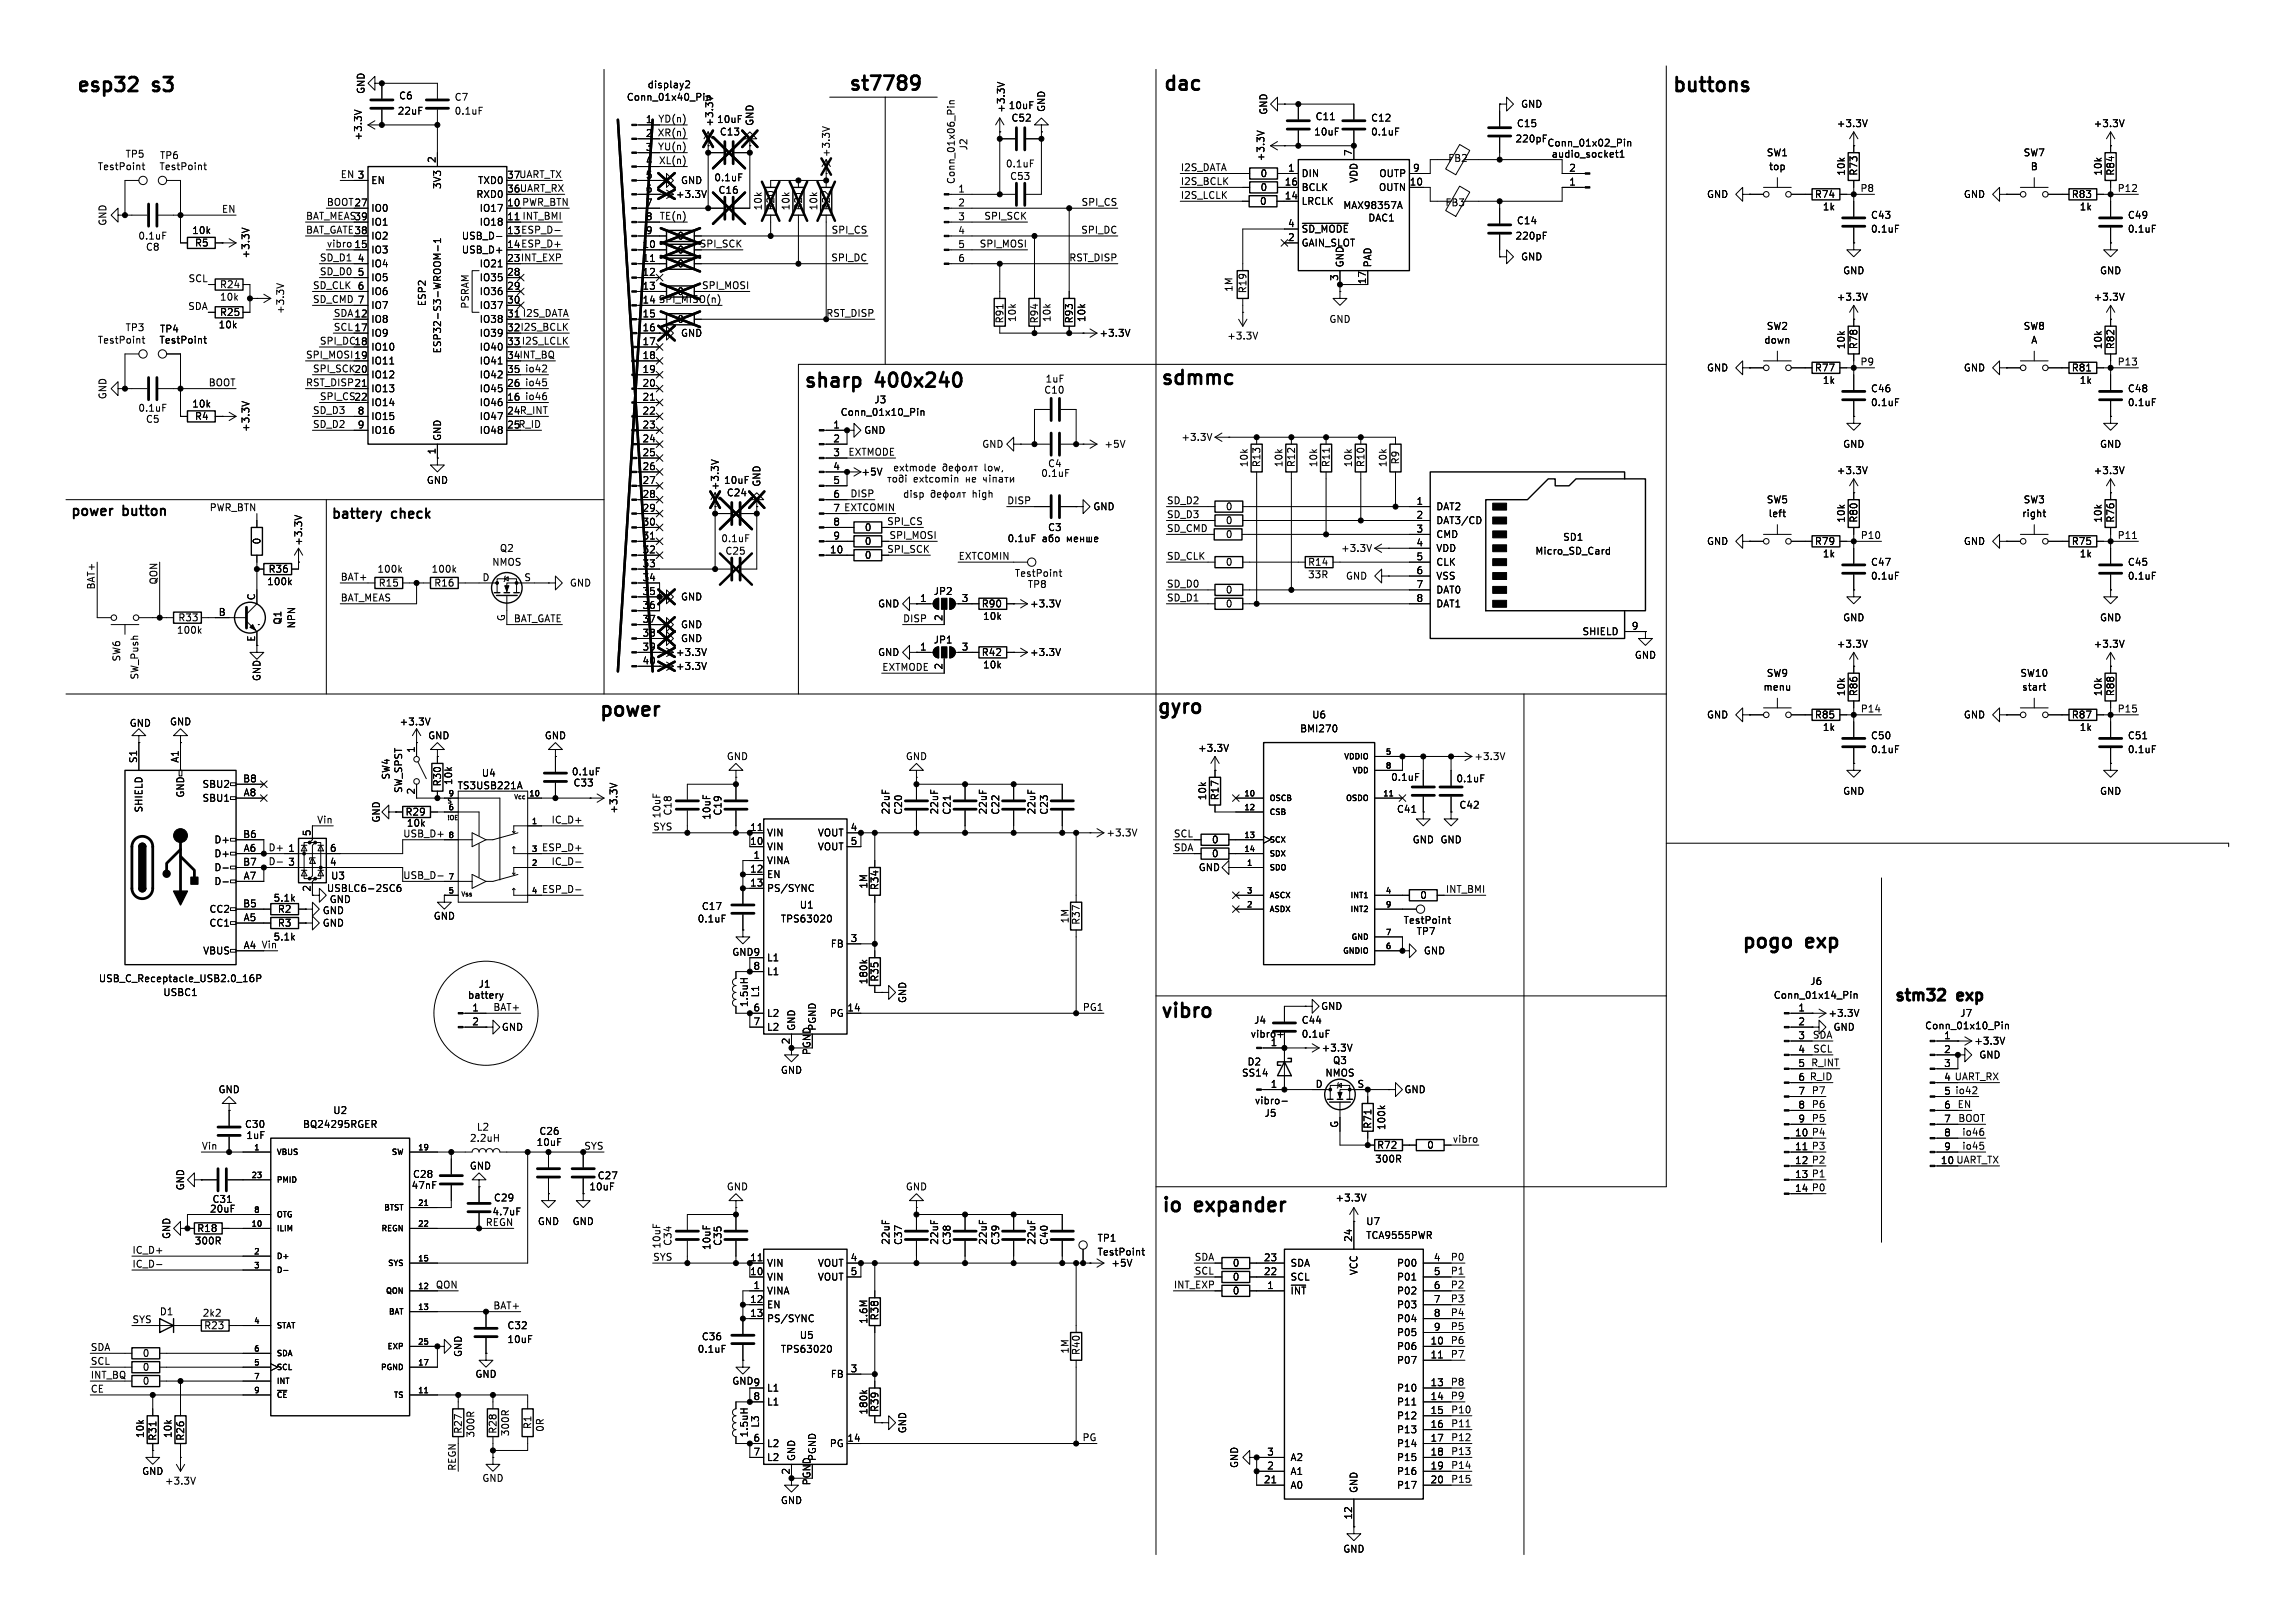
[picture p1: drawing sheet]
<svg xmlns="http://www.w3.org/2000/svg" width="420mm" height="297mm" viewBox="0 0 420 297" stroke-linecap="round" stroke-linejoin="round" font-family="sans-serif">
<defs><g id="words">
<g font-size="3.5">
<text x="13.7" y="17.5">esp32</text>
<text x="28" y="17.5">s3</text>
<text x="155" y="17.3">st7789</text>
<text x="212.5" y="17.3">dac</text>
<text x="305.6" y="17.5">buttons</text>
<text x="146.8" y="71.6">sharp</text>
<text x="160.2" y="71.6">400x240</text>
<text x="212" y="71.1">sdmmc</text>
<text x="109.3" y="131.8">power</text>
<text x="211.3" y="131.3">gyro</text>
<text x="318.3" y="174.2">pogo</text>
<text x="330.5" y="174.2">exp</text>
<text x="212" y="186.9">vibro</text>
<text x="212.2" y="222.5">io</text>
<text x="218.7" y="222.5">expander</text>
</g>
<g font-size="2.8">
<text x="346.2" y="183.9">stm32</text>
<text x="358.3" y="183.9">exp</text>
</g>
<g font-size="2.5">
<text x="12.7" y="94.9">power</text>
<text x="22.5" y="94.9">button</text>
<text x="60.4" y="95.4">battery</text>
<text x="71.7" y="95.4">check</text>
</g>
<g font-size="1.8">
<text x="66.9" y="17.3" transform="rotate(-90 66.9 17.3)">GND</text>
<text x="118.4" y="16.4">display2</text>
<text x="72.7" y="21.2">22uF</text>
<text x="72.9" y="18.4">C6</text>
<text x="83.1" y="18.6">C7</text>
<text x="83.1" y="21.2">0.1uF</text>
<text x="114.6" y="18.6">Conn_01x40_Pin</text>
<text x="118" y="22.6">1</text>
<text x="120.3" y="22.5">YD(n)</text>
<text x="130.7" y="23.3" transform="rotate(-90 130.7 23.3)">+3.3V</text>
<text x="131.1" y="22.7">10uF</text>
<text x="138" y="23.1" transform="rotate(-90 138 23.1)">GND</text>
<text x="184" y="20.7" transform="rotate(-90 184 20.7)">+3.3V</text>
<text x="184.4" y="20.2">10uF</text>
<text x="184.9" y="22.5">C52</text>
<text x="191.4" y="20.6" transform="rotate(-90 191.4 20.6)">GND</text>
<text x="232" y="21.1" transform="rotate(-90 232 21.1)">GND</text>
<text x="240.5" y="22.2">C11</text>
<text x="250.7" y="22.5">C12</text>
<text x="277.4" y="23.5">C15</text>
<text x="278.1" y="19.9">GND</text>
<text x="335.9" y="23.5">+3.3V</text>
<text x="382.9" y="23.5">+3.3V</text>
<text x="22.9" y="29.1">TP5</text>
<text x="29.2" y="29.3">TP6</text>
<text x="66.4" y="25.8" transform="rotate(-90 66.4 25.8)">+3.3V</text>
<text x="79.8" y="29.9" transform="rotate(-90 79.8 29.9)">2</text>
<text x="118" y="25.1">2 XR(n)</text>
<text x="118" y="27.7">3</text>
<text x="118" y="25.1">2</text>
<text x="120.3" y="27.6">YU(n)</text>
<text x="131.6" y="25">C13</text>
<text x="152" y="28.9" transform="rotate(-90 152 28.9)">+3.3V</text>
<text x="177.1" y="27.6" transform="rotate(-90 177.1 27.6)">J2</text>
<text x="231.5" y="29.6" transform="rotate(-90 231.5 29.6)">+3.3V</text>
<text x="240.3" y="25">10uF</text>
<text x="247.4" y="28.6" transform="rotate(-90 247.4 28.6)">7</text>
<text x="250.7" y="25">0.1uF</text>
<text x="264.8" y="29.8">FB2</text>
<text x="277.1" y="26.3">220pF</text>
<text x="283" y="27">Conn_01x02_Pin</text>
<text x="283.7" y="29.1">audio_socket1</text>
<text x="323.1" y="28.8">SW1</text>
<text x="370.1" y="28.8">SW7</text>
<text x="17.8" y="31.3">TestPoint</text>
<text x="29.1" y="31.3">TestPoint</text>
<text x="62.2" y="32.7">EN 3</text>
<text x="65.3" y="32.8">3</text>
<text x="67.8" y="33.9">EN</text>
<text x="80.9" y="34.7" transform="rotate(-90 80.9 34.7)">3V3</text>
<text x="87.3" y="33.9">TXD0</text>
<text x="92.7" y="32.8">37UART_TX</text>
<text x="92.7" y="35.3">36 UART_RX</text>
<text x="92.7" y="32.8">37</text>
<text x="92.7" y="35.3">36</text>
<text x="118" y="30.2">4</text>
<text x="118" y="32.8">5</text>
<text x="118" y="35.3">6</text>
<text x="120.4" y="30.1">XL(n)</text>
<text x="124.5" y="33.9">GND</text>
<text x="130.6" y="33.4">0.1uF</text>
<text x="131.3" y="35.7">C16</text>
<text x="174.9" y="33.8" transform="rotate(-90 174.9 33.8)">Conn_01x06_Pin</text>
<text x="175.2" y="35.3">1</text>
<text x="183.9" y="30.8">0.1uF</text>
<text x="184.7" y="33.1">C53</text>
<text x="215.9" y="31.4">I2S_DATA</text>
<text x="215.9" y="33.9">I2S_BCLK</text>
<text x="230.5" y="35.2">0</text>
<text x="230.5" y="32.6">0</text>
<text x="234.9" y="34">16</text>
<text x="235.5" y="31.5">1</text>
<text x="238" y="32.6">DIN</text>
<text x="238" y="35.2">BCLK</text>
<text x="248.5" y="33.5" transform="rotate(-90 248.5 33.5)">VDD</text>
<text x="252.1" y="35.2">OUTN</text>
<text x="252.2" y="32.6">OUTP</text>
<text x="257.8" y="34">10</text>
<text x="258.4" y="31.5">9</text>
<text x="286.9" y="34">1</text>
<text x="286.9" y="31.5">2</text>
<text x="323.5" y="31.3">top</text>
<text x="337.7" y="32.2" transform="rotate(-90 337.7 32.2)">10k</text>
<text x="340" y="32.2" transform="rotate(-90 340 32.2)">R73</text>
<text x="340.2" y="35.2">P8</text>
<text x="371.4" y="31.3">B</text>
<text x="384.7" y="32.2" transform="rotate(-90 384.7 32.2)">10k</text>
<text x="386.9" y="32.2" transform="rotate(-90 386.9 32.2)">R84</text>
<text x="387.3" y="35.2">P12</text>
<text x="19.7" y="41.4" transform="rotate(-90 19.7 41.4)">GND</text>
<text x="40.5" y="39">EN</text>
<text x="55.9" y="40.3">BAT_MEAS39</text>
<text x="59.7" y="37.8">BOOT27</text>
<text x="64.7" y="37.8">27</text>
<text x="64.7" y="40.4">39</text>
<text x="67.8" y="39">IO0</text>
<text x="67.8" y="41.5">IO1</text>
<text x="87" y="36.4">RXD0</text>
<text x="87.6" y="39">IO17</text>
<text x="87.6" y="41.5">IO18</text>
<text x="92.7" y="37.8">10 PWR_BTN</text>
<text x="92.7" y="40.4">11 INT_BMI</text>
<text x="92.7" y="37.8">10</text>
<text x="92.7" y="40.4">11</text>
<text x="118" y="37.8">7</text>
<text x="118" y="40.4">8</text>
<text x="120.6" y="40.3">TE(n)</text>
<text x="123.5" y="36.4">+3.3V</text>
<text x="139.5" y="38.6" transform="rotate(-90 139.5 38.6)">10k</text>
<text x="141.8" y="38.6" transform="rotate(-90 141.8 38.6)">R20</text>
<text x="144.6" y="38.6" transform="rotate(-90 144.6 38.6)">10k</text>
<text x="146.9" y="38.6" transform="rotate(-90 146.9 38.6)">R21</text>
<text x="149.7" y="38.6" transform="rotate(-90 149.7 38.6)">10k</text>
<text x="152" y="38.6" transform="rotate(-90 152 38.6)">R22</text>
<text x="175.2" y="37.8">2</text>
<text x="175.2" y="40.4">3</text>
<text x="180" y="40.3">SPI_SCK</text>
<text x="197.7" y="37.8">SPI_CS</text>
<text x="215.9" y="36.5">I2S_LCLK</text>
<text x="230.4" y="37.7">0</text>
<text x="234.9" y="36.6">14</text>
<text x="235.5" y="41.7">4</text>
<text x="238" y="37.7">LRCLK</text>
<text x="245.6" y="38.5">MAX98357A</text>
<text x="250.2" y="40.7">DAC1</text>
<text x="264.3" y="37.9">FB3</text>
<text x="277.4" y="41.2">C14</text>
<text x="312.1" y="36.4">GND</text>
<text x="331.9" y="36.4">R74</text>
<text x="333.3" y="38.7">1k</text>
<text x="342.1" y="40.2">C43</text>
<text x="359.1" y="36.4">GND</text>
<text x="378.9" y="36.4">R83</text>
<text x="380.3" y="38.7">1k</text>
<text x="389.1" y="40.2">C49</text>
<text x="25.2" y="44">0.1uF</text>
<text x="26.6" y="46.1">C8</text>
<text x="35.1" y="43">10k</text>
<text x="35.6" y="45.3">R5</text>
<text x="45.8" y="47.4" transform="rotate(-90 45.8 47.4)">+3.3V</text>
<text x="55.9" y="42.8">BAT_GATE38</text>
<text x="58.4" y="47.9">SD_D1</text>
<text x="59.7" y="45.4">vibro 15</text>
<text x="64.7" y="42.9">38</text>
<text x="64.7" y="45.5">15</text>
<text x="67.8" y="44">IO2</text>
<text x="67.8" y="46.6">IO3</text>
<text x="84.4" y="44">USB_D-</text>
<text x="84.4" y="46.6">USB_D+</text>
<text x="92.7" y="42.9">13 ESP_D-</text>
<text x="92.7" y="45.5">14 ESP_D+</text>
<text x="92.7" y="42.9">13</text>
<text x="92.7" y="45.5">14</text>
<text x="117.4" y="45.5">10</text>
<text x="118" y="42.9">9</text>
<text x="123.8" y="44">0</text>
<text x="123.8" y="46.6">0</text>
<text x="127.9" y="45.4">SPI_SCK</text>
<text x="152" y="47.9">SPI_DC</text>
<text x="152" y="42.8">SPI_CS</text>
<text x="175.2" y="42.9">4</text>
<text x="175.2" y="45.5">5</text>
<text x="179.1" y="45.4">SPI_MOSI</text>
<text x="195.5" y="47.9">RST_DISP</text>
<text x="197.7" y="42.8">SPI_DC</text>
<text x="235.5" y="44.2">2</text>
<text x="238" y="42.8">~{SD_MODE}</text>
<text x="238" y="45.3">GAIN_SLOT</text>
<text x="277.1" y="44">220pF</text>
<text x="278.1" y="47.9">GND</text>
<text x="342.1" y="42.8">0.1uF</text>
<text x="389.1" y="42.8">0.1uF</text>
<text x="34.4" y="51.7">SCL</text>
<text x="40.1" y="52.9">R24</text>
<text x="57.1" y="53">SD_CLK</text>
<text x="58.4" y="50.5">SD_D0</text>
<text x="65.3" y="48">4</text>
<text x="65.3" y="50.5">5</text>
<text x="65.3" y="53.1">6</text>
<text x="67.8" y="49.1">IO4</text>
<text x="67.8" y="51.7">IO5</text>
<text x="87.6" y="49.1">IO21</text>
<text x="87.6" y="51.7">IO35</text>
<text x="92.7" y="48">23 INT_EXP</text>
<text x="92.7" y="50.5">28</text>
<text x="92.7" y="53.1">29</text>
<text x="92.7" y="48">23</text>
<text x="117.4" y="48">11</text>
<text x="117.4" y="50.5">12</text>
<text x="117.4" y="53.1">13</text>
<text x="123.8" y="49.1">0</text>
<text x="128.3" y="53">SPI_MOSI</text>
<text x="175.2" y="48">6</text>
<text x="225.7" y="53.5" transform="rotate(-90 225.7 53.5)">1M</text>
<text x="228.2" y="53.8" transform="rotate(-90 228.2 53.8)">R19</text>
<text x="244.9" y="51.5" transform="rotate(-90 244.9 51.5)">3</text>
<text x="246" y="49" transform="rotate(-90 246 49)">GND</text>
<text x="249.9" y="52.1" transform="rotate(-90 249.9 52.1)">17</text>
<text x="251.1" y="49" transform="rotate(-90 251.1 49)">PAD</text>
<text x="337.1" y="50.4">GND</text>
<text x="384" y="50.4">GND</text>
<text x="34.3" y="56.8">SDA</text>
<text x="40.1" y="55.2">10k</text>
<text x="40.1" y="58">R25</text>
<text x="52.2" y="57.6" transform="rotate(-90 52.2 57.6)">+3.3V</text>
<text x="57.1" y="55.5">SD_CMD 7</text>
<text x="61" y="58.1">SDA12</text>
<text x="64.7" y="58.2">12</text>
<text x="65.3" y="55.6">7</text>
<text x="67.8" y="54.2">IO6</text>
<text x="67.8" y="56.7">IO7</text>
<text x="67.8" y="59.3">IO8</text>
<text x="78.1" y="56.1" transform="rotate(-90 78.1 56.1)">ESP2</text>
<text x="86" y="56.6" transform="rotate(-90 86 56.6)">PSRAM</text>
<text x="87.6" y="54.2">IO36</text>
<text x="87.6" y="56.7">IO37</text>
<text x="87.6" y="59.3">IO38</text>
<text x="92.7" y="55.6">30</text>
<text x="92.7" y="58.2">31 I2S_DATA</text>
<text x="92.7" y="58.2">31</text>
<text x="117.4" y="55.6">14 SPI_MISO(n)</text>
<text x="117.4" y="58.2">15</text>
<text x="117.4" y="55.6">14</text>
<text x="123.8" y="59.3">0</text>
<text x="123.8" y="54.2">0</text>
<text x="151" y="58.1">RST_DISP</text>
<text x="183.7" y="59.3" transform="rotate(-90 183.7 59.3)">R91</text>
<text x="186" y="59" transform="rotate(-90 186 59)">10k</text>
<text x="190.1" y="59.3" transform="rotate(-90 190.1 59.3)">R94</text>
<text x="192.4" y="59" transform="rotate(-90 192.4 59)">10k</text>
<text x="196.4" y="59.3" transform="rotate(-90 196.4 59.3)">R93</text>
<text x="198.7" y="59" transform="rotate(-90 198.7 59)">10k</text>
<text x="243.1" y="59.3">GND</text>
<text x="335.9" y="55.2">+3.3V</text>
<text x="382.9" y="55.2">+3.3V</text>
<text x="17.8" y="63.1">TestPoint</text>
<text x="22.9" y="60.8">TP3</text>
<text x="29.1" y="63.1">TestPoint</text>
<text x="29.2" y="61.1">TP4</text>
<text x="39.9" y="60.3">10k</text>
<text x="55.9" y="65.7">SPI_MOSI 19</text>
<text x="58.4" y="63.2">SPI_DC18</text>
<text x="61" y="60.6">SCL 17</text>
<text x="64.7" y="60.7">17</text>
<text x="64.7" y="63.2">18</text>
<text x="64.7" y="65.8">19</text>
<text x="67.8" y="61.8">IO9</text>
<text x="67.8" y="64.4">IO10</text>
<text x="80.9" y="64.8" transform="rotate(-90 80.9 64.8)">ESP32-S3-WROOM-1</text>
<text x="87.6" y="61.8">IO39</text>
<text x="87.6" y="64.4">IO40</text>
<text x="92.7" y="60.7">32 I2S_BCLK</text>
<text x="92.7" y="63.2">33 I2S_LCLK</text>
<text x="92.7" y="65.8">34INT_BQ</text>
<text x="92.7" y="60.7">32</text>
<text x="92.7" y="63.2">33</text>
<text x="92.7" y="65.8">34</text>
<text x="117.4" y="60.7">16</text>
<text x="117.4" y="63.2">17</text>
<text x="117.4" y="65.8">18</text>
<text x="124.5" y="61.8">GND</text>
<text x="201" y="61.8">+3.3V</text>
<text x="224.4" y="62.3">+3.3V</text>
<text x="322.6" y="63.1">down</text>
<text x="323.1" y="60.6">SW2</text>
<text x="337.7" y="64" transform="rotate(-90 337.7 64)">10k</text>
<text x="340" y="64" transform="rotate(-90 340 64)">R78</text>
<text x="370.1" y="60.6">SW8</text>
<text x="371.5" y="63.1">A</text>
<text x="384.7" y="64" transform="rotate(-90 384.7 64)">10k</text>
<text x="386.9" y="64" transform="rotate(-90 386.9 64)">R82</text>
<text x="38.1" y="70.8">BOOT</text>
<text x="55.9" y="70.8">RST_DISP21</text>
<text x="57.1" y="68.2">SPI_SCK20</text>
<text x="64.7" y="68.3">20</text>
<text x="64.7" y="70.9">21</text>
<text x="67.8" y="66.9">IO11</text>
<text x="67.8" y="69.4">IO12</text>
<text x="67.8" y="72">IO13</text>
<text x="87.6" y="66.9">IO41</text>
<text x="87.6" y="69.4">IO42</text>
<text x="87.6" y="72">IO45</text>
<text x="92.7" y="68.3">35</text>
<text x="92.7" y="70.9">26</text>
<text x="95.9" y="68.2">io42</text>
<text x="95.9" y="70.8">io45</text>
<text x="117.4" y="68.3">19</text>
<text x="117.4" y="70.9">20</text>
<text x="191.2" y="70.2">1uF</text>
<text x="312.1" y="68.2">GND</text>
<text x="331.9" y="68.2">R77</text>
<text x="333.3" y="70.5">1k</text>
<text x="340.2" y="67">P9</text>
<text x="342.1" y="72">C46</text>
<text x="359.1" y="68.2">GND</text>
<text x="378.9" y="68.2">R81</text>
<text x="380.3" y="70.5">1k</text>
<text x="387.3" y="67">P13</text>
<text x="389.1" y="72">C48</text>
<text x="19.7" y="73.2" transform="rotate(-90 19.7 73.2)">GND</text>
<text x="25.2" y="75.5">0.1uF</text>
<text x="26.6" y="77.6">C5</text>
<text x="35.1" y="74.8">10k</text>
<text x="35.6" y="77.1">R4</text>
<text x="57.1" y="75.9">SD_D3</text>
<text x="58.4" y="73.3">SPI_CS22</text>
<text x="64.7" y="73.4">22</text>
<text x="65.3" y="75.9">8</text>
<text x="67.8" y="74.5">IO14</text>
<text x="67.8" y="77.1">IO15</text>
<text x="87.6" y="74.5">IO46</text>
<text x="87.6" y="77.1">IO47</text>
<text x="92.7" y="73.4">16</text>
<text x="92.7" y="75.9">24 R_INT</text>
<text x="92.7" y="75.9">24</text>
<text x="95.9" y="73.3">io46</text>
<text x="117.4" y="73.4">21</text>
<text x="117.4" y="75.9">22</text>
<text x="153.7" y="76.3">Conn_01x10_Pin</text>
<text x="159.8" y="74">J3</text>
<text x="190.9" y="72.2">C10</text>
<text x="342.1" y="74.5">0.1uF</text>
<text x="389.1" y="74.5">0.1uF</text>
<text x="45.8" y="79.1" transform="rotate(-90 45.8 79.1)">+3.3V</text>
<text x="57.1" y="78.4">SD_D2</text>
<text x="65.3" y="78.5">9</text>
<text x="67.8" y="79.6">IO16</text>
<text x="79.8" y="83.3" transform="rotate(-90 79.8 83.3)">1</text>
<text x="80.9" y="80.8" transform="rotate(-90 80.9 80.8)">GND</text>
<text x="87.6" y="79.6">IO48</text>
<text x="92.7" y="78.5">25R_ID</text>
<text x="92.7" y="78.5">25</text>
<text x="117.4" y="78.5">23</text>
<text x="117.4" y="81">24</text>
<text x="117.4" y="83.6">25</text>
<text x="152.3" y="78.5">1</text>
<text x="152.3" y="81">2</text>
<text x="152.3" y="83.6">3</text>
<text x="155.1" y="83.5">EXTMODE</text>
<text x="158" y="79.6">GND</text>
<text x="179.6" y="82.1">GND</text>
<text x="201.9" y="82.1">+5V</text>
<text x="216" y="80.9">+3.3V</text>
<text x="337.1" y="82.1">GND</text>
<text x="384" y="82.1">GND</text>
<text x="78" y="88.7">GND</text>
<text x="117.4" y="86.1">26</text>
<text x="117.4" y="88.6">27</text>
<text x="131.7" y="89.8" transform="rotate(-90 131.7 89.8)">+3.3V</text>
<text x="132.3" y="88.7">10uF</text>
<text x="139.3" y="89.2" transform="rotate(-90 139.3 89.2)">GND</text>
<text x="152.3" y="86.1">4</text>
<text x="152.3" y="88.6">5</text>
<text x="157.5" y="87.2">+5V</text>
<text x="163.3" y="86.5">extmode</text>
<text x="167.1" y="88.5">extcomin</text>
<text x="180.2" y="86.5">low,</text>
<text x="190.4" y="87.5">0.1uF</text>
<text x="191.6" y="85.7">C4</text>
<text x="228.4" y="85.6" transform="rotate(-90 228.4 85.6)">10k</text>
<text x="230.7" y="85.6" transform="rotate(-90 230.7 85.6)">R13</text>
<text x="234.8" y="85.6" transform="rotate(-90 234.8 85.6)">10k</text>
<text x="237.1" y="85.6" transform="rotate(-90 237.1 85.6)">R12</text>
<text x="241.1" y="85.6" transform="rotate(-90 241.1 85.6)">10k</text>
<text x="243.4" y="85.6" transform="rotate(-90 243.4 85.6)">R11</text>
<text x="247.5" y="85.6" transform="rotate(-90 247.5 85.6)">10k</text>
<text x="249.8" y="85.6" transform="rotate(-90 249.8 85.6)">R10</text>
<text x="253.8" y="85.6" transform="rotate(-90 253.8 85.6)">10k</text>
<text x="256.1" y="85.1" transform="rotate(-90 256.1 85.1)">R9</text>
<text x="335.9" y="87">+3.3V</text>
<text x="382.9" y="87">+3.3V</text>
<text x="38.3" y="93.6">PWR_BTN</text>
<text x="117.4" y="91.2">28</text>
<text x="117.4" y="93.7">29</text>
<text x="132.9" y="91">C24</text>
<text x="152.3" y="91.2">6</text>
<text x="152.3" y="93.7">7 EXTCOMIN</text>
<text x="152.3" y="93.7">7</text>
<text x="155.5" y="91.1">DISP</text>
<text x="165.1" y="91.3">disp</text>
<text x="178" y="91.3">high</text>
<text x="184.1" y="92.4">DISP</text>
<text x="199.9" y="93.6">GND</text>
<text x="213.4" y="94.9">SD_D3</text>
<text x="213.4" y="92.4">SD_D2</text>
<text x="224.1" y="93.6">0</text>
<text x="259" y="92.5">1</text>
<text x="259" y="95">2</text>
<text x="262.6" y="93.6">DAT2</text>
<text x="323.1" y="92.3">SW5</text>
<text x="323.4" y="94.8">left</text>
<text x="337.7" y="95.7" transform="rotate(-90 337.7 95.7)">10k</text>
<text x="340" y="95.7" transform="rotate(-90 340 95.7)">R80</text>
<text x="369.8" y="94.8">right</text>
<text x="370.1" y="92.3">SW3</text>
<text x="384.7" y="95.7" transform="rotate(-90 384.7 95.7)">10k</text>
<text x="386.9" y="95.7" transform="rotate(-90 386.9 95.7)">R76</text>
<text x="47.9" y="99.7" transform="rotate(-90 47.9 99.7)">0</text>
<text x="55.5" y="100" transform="rotate(-90 55.5 100)">+3.3V</text>
<text x="91.3" y="101.2">Q2</text>
<text x="117.4" y="96.3">30</text>
<text x="117.4" y="98.8">31</text>
<text x="117.4" y="101.3">32</text>
<text x="131.8" y="99.4">0.1uF</text>
<text x="132.6" y="101.7">C25</text>
<text x="151.7" y="101.3">10</text>
<text x="152.3" y="96.3">8</text>
<text x="152.3" y="98.8">9</text>
<text x="158.1" y="99.9">0</text>
<text x="158.1" y="97.4">0</text>
<text x="162.2" y="101.3">SPI_SCK</text>
<text x="162.2" y="96.2">SPI_CS</text>
<text x="162.6" y="98.7">SPI_MOSI</text>
<text x="184.2" y="99.4">0.1uF</text>
<text x="191.6" y="97.4">C3</text>
<text x="213.4" y="97.4">SD_CMD</text>
<text x="224.1" y="98.7">0</text>
<text x="224.1" y="96.1">0</text>
<text x="245.2" y="101.2">+3.3V</text>
<text x="259" y="97.5">3</text>
<text x="259" y="100.1">4</text>
<text x="262.6" y="96.1">DAT3/CD</text>
<text x="262.6" y="98.7">CMD</text>
<text x="262.6" y="101.2">VDD</text>
<text x="280.8" y="101.7">Micro_SD_Card</text>
<text x="285.8" y="99.2">SD1</text>
<text x="312.1" y="99.9">GND</text>
<text x="331.9" y="99.9">R79</text>
<text x="340.3" y="98.7">P10</text>
<text x="359.1" y="99.9">GND</text>
<text x="378.9" y="99.9">R75</text>
<text x="387.3" y="98.7">P11</text>
<text x="17.4" y="108" transform="rotate(-90 17.4 108)">BAT+</text>
<text x="28.9" y="107.1" transform="rotate(-90 28.9 107.1)">QON</text>
<text x="48.8" y="107.3">100k</text>
<text x="49" y="105">R36</text>
<text x="62.2" y="106.3">BAT+</text>
<text x="68.9" y="105">100k</text>
<text x="69.2" y="107.5">R15</text>
<text x="78.9" y="105">100k</text>
<text x="79.3" y="107.5">R16</text>
<text x="88.2" y="106.4">D</text>
<text x="89.9" y="103.7">NMOS</text>
<text x="95.8" y="106.4">S</text>
<text x="104.1" y="107.5">GND</text>
<text x="117.4" y="103.9">33</text>
<text x="117.4" y="106.4">34</text>
<text x="158.1" y="102.5">0</text>
<text x="175.3" y="102.5">EXTCOMIN</text>
<text x="185.5" y="105.8">TestPoint</text>
<text x="187.9" y="107.8">TP8</text>
<text x="213.4" y="102.5">SD_CLK</text>
<text x="213.4" y="107.6">SD_D0</text>
<text x="224.1" y="103.7">0</text>
<text x="239.2" y="103.7">R14</text>
<text x="239.2" y="106">33R</text>
<text x="246.1" y="106.3">GND</text>
<text x="259" y="102.6">5</text>
<text x="259" y="105.2">6</text>
<text x="259" y="107.7">7</text>
<text x="262.6" y="103.7">CLK</text>
<text x="262.6" y="106.3">VSS</text>
<text x="333.3" y="102.2">1k</text>
<text x="342.1" y="103.7">C47</text>
<text x="342.1" y="106.3">0.1uF</text>
<text x="380.3" y="102.2">1k</text>
<text x="389.1" y="103.7">C45</text>
<text x="389.1" y="106.3">0.1uF</text>
<text x="32.5" y="113.9">R33</text>
<text x="39.9" y="112.8">B</text>
<text x="46.7" y="110" transform="rotate(-90 46.7 110)">C</text>
<text x="62.2" y="110.1">BAT_MEAS</text>
<text x="92.5" y="113.8" transform="rotate(-90 92.5 113.8)">G</text>
<text x="93.9" y="114">BAT_GATE</text>
<text x="117.4" y="109">35</text>
<text x="117.4" y="111.5">36</text>
<text x="124.5" y="110.1">GND</text>
<text x="160.5" y="111.4">GND</text>
<text x="165.1" y="114">DISP</text>
<text x="168.2" y="110.2">1</text>
<text x="170.7" y="109.1">JP2</text>
<text x="172.5" y="113.7" transform="rotate(-90 172.5 113.7)">2</text>
<text x="175.8" y="110.2">3</text>
<text x="179.5" y="111.4">R90</text>
<text x="179.7" y="113.6">10k</text>
<text x="188.3" y="111.4">+3.3V</text>
<text x="213.4" y="110.1">SD_D1</text>
<text x="224.1" y="111.4">0</text>
<text x="224.1" y="108.8">0</text>
<text x="259" y="110.2">8</text>
<text x="262.6" y="108.8">DAT0</text>
<text x="262.6" y="111.4">DAT1</text>
<text x="337.1" y="113.9">GND</text>
<text x="384" y="113.9">GND</text>
<text x="32.3" y="116.2">100k</text>
<text x="46.7" y="117.5" transform="rotate(-90 46.7 117.5)">E</text>
<text x="51.7" y="114.4" transform="rotate(-90 51.7 114.4)">Q1</text>
<text x="54.2" y="115.1" transform="rotate(-90 54.2 115.1)">NPN</text>
<text x="117.4" y="114">37</text>
<text x="117.4" y="116.6">38</text>
<text x="117.4" y="119.1">39</text>
<text x="124.5" y="115.2">GND</text>
<text x="124.5" y="117.7">GND</text>
<text x="168.2" y="119.1">1</text>
<text x="170.7" y="118">JP1</text>
<text x="175.8" y="119.1">3</text>
<text x="289.4" y="116.4">SHIELD</text>
<text x="298.4" y="115.3">9</text>
<text x="335.9" y="118.7">+3.3V</text>
<text x="382.9" y="118.7">+3.3V</text>
<text x="22.2" y="121.1" transform="rotate(-90 22.2 121.1)">SW6</text>
<text x="25.5" y="124.5" transform="rotate(-90 25.5 124.5)">SW_Push</text>
<text x="47.9" y="124.7" transform="rotate(-90 47.9 124.7)">GND</text>
<text x="117.4" y="121.7">40</text>
<text x="123.5" y="120.2">+3.3V</text>
<text x="123.5" y="122.8">+3.3V</text>
<text x="160.5" y="120.2">GND</text>
<text x="161.3" y="122.8">EXTMODE</text>
<text x="172.5" y="122.6" transform="rotate(-90 172.5 122.6)">2</text>
<text x="179.5" y="120.2">R42</text>
<text x="179.7" y="122.5">10k</text>
<text x="188.3" y="120.2">+3.3V</text>
<text x="299" y="120.8">GND</text>
<text x="323.1" y="124.1">SW9</text>
<text x="369.5" y="124.1">SW10</text>
<text x="239.9" y="131.7">U6</text>
<text x="312.1" y="131.7">GND</text>
<text x="322.5" y="126.6">menu</text>
<text x="331.9" y="131.7">R85</text>
<text x="337.7" y="127.5" transform="rotate(-90 337.7 127.5)">10k</text>
<text x="340" y="127.5" transform="rotate(-90 340 127.5)">R86</text>
<text x="340.3" y="130.5">P14</text>
<text x="359.1" y="131.7">GND</text>
<text x="369.8" y="126.6">start</text>
<text x="378.9" y="131.7">R87</text>
<text x="384.7" y="127.5" transform="rotate(-90 384.7 127.5)">10k</text>
<text x="386.9" y="127.5" transform="rotate(-90 386.9 127.5)">R88</text>
<text x="387.3" y="130.5">P15</text>
<text x="23.6" y="133.2">GND</text>
<text x="31" y="132.9">GND</text>
<text x="73" y="132.9">+3.3V</text>
<text x="75.9" y="137.9" transform="rotate(-90 75.9 137.9)">1</text>
<text x="78.2" y="135.5">GND</text>
<text x="99.6" y="135.5">GND</text>
<text x="219.1" y="137.8">+3.3V</text>
<text x="237.7" y="134.2">BMI270</text>
<text x="333.3" y="134">1k</text>
<text x="342.1" y="135.5">C50</text>
<text x="380.3" y="134">1k</text>
<text x="389.1" y="135.5">C51</text>
<text x="25.1" y="139.7" transform="rotate(-90 25.1 139.7)">S1</text>
<text x="32.8" y="139.7" transform="rotate(-90 32.8 139.7)">A1</text>
<text x="44.4" y="143.3">B8</text>
<text x="71.5" y="142.8" transform="rotate(-90 71.5 142.8)">SW4</text>
<text x="82.9" y="143.8" transform="rotate(-90 82.9 143.8)">10k</text>
<text x="88" y="142.3">U4</text>
<text x="104.5" y="142.1">0.1uF</text>
<text x="132.9" y="139.3">GND</text>
<text x="165.6" y="139.3">GND</text>
<text x="254.4" y="143.1">0.1uF</text>
<text x="266.3" y="143.4">0.1uF</text>
<text x="269.6" y="139.3">+3.3V</text>
<text x="342.1" y="138">0.1uF</text>
<text x="389.1" y="138">0.1uF</text>
<text x="26.3" y="148.8" transform="rotate(-90 26.3 148.8)">SHIELD</text>
<text x="33.9" y="146.1" transform="rotate(-90 33.9 146.1)">GND</text>
<text x="36.9" y="144.4">SBU2</text>
<text x="36.9" y="146.9">SBU1</text>
<text x="44.5" y="145.8">A8</text>
<text x="73.8" y="145.2" transform="rotate(-90 73.8 145.2)">SW_SPST</text>
<text x="74.1" y="149.5">R29</text>
<text x="75.9" y="145.5" transform="rotate(-90 75.9 145.5)">2</text>
<text x="80.9" y="144" transform="rotate(-90 80.9 144)">R30</text>
<text x="83.6" y="144.6">TS3USB221A</text>
<text x="104.8" y="144.1">C33</text>
<text x="113.1" y="149" transform="rotate(-90 113.1 149)">+3.3V</text>
<text x="121" y="149.9" transform="rotate(-90 121 149.9)">10uF</text>
<text x="123" y="149.3" transform="rotate(-90 123 149.3)">C18</text>
<text x="132.2" y="149.3" transform="rotate(-90 132.2 149.3)">C19</text>
<text x="162.9" y="149.1" transform="rotate(-90 162.9 149.1)">22uF</text>
<text x="165.2" y="149.2" transform="rotate(-90 165.2 149.2)">C20</text>
<text x="171.8" y="149.1" transform="rotate(-90 171.8 149.1)">22uF</text>
<text x="174.1" y="149.2" transform="rotate(-90 174.1 149.2)">C21</text>
<text x="180.7" y="149.1" transform="rotate(-90 180.7 149.1)">22uF</text>
<text x="183" y="149.2" transform="rotate(-90 183 149.2)">C22</text>
<text x="189.6" y="149.1" transform="rotate(-90 189.6 149.1)">22uF</text>
<text x="191.9" y="149.2" transform="rotate(-90 191.9 149.2)">C23</text>
<text x="220.8" y="146.5" transform="rotate(-90 220.8 146.5)">10k</text>
<text x="223.1" y="146.5" transform="rotate(-90 223.1 146.5)">R17</text>
<text x="255.4" y="148.9">C41</text>
<text x="266.9" y="148.2">C42</text>
<text x="337.1" y="145.6">GND</text>
<text x="384" y="145.6">GND</text>
<text x="39.1" y="154.5">D+</text>
<text x="44.4" y="153.4">B6</text>
<text x="44.5" y="156">A6</text>
<text x="49" y="155.9">D+</text>
<text x="52.6" y="156">1</text>
<text x="56.9" y="153.1" transform="rotate(-90 56.9 153.1)">5</text>
<text x="57.9" y="150.8">Vin</text>
<text x="60.3" y="156">6</text>
<text x="69.7" y="150.6" transform="rotate(-90 69.7 150.6)">GND</text>
<text x="73.7" y="153.3">USB_D+</text>
<text x="74.3" y="151.5">10k</text>
<text x="99" y="155.9">ESP_D+</text>
<text x="100.8" y="150.8">IC_D+</text>
<text x="119.4" y="152.1">SYS</text>
<text x="130.1" y="150.1" transform="rotate(-90 130.1 150.1)">10uF</text>
<text x="137.1" y="152.1">11</text>
<text x="137.1" y="154.7">10</text>
<text x="140.2" y="153.3">VIN</text>
<text x="140.2" y="155.8">VIN</text>
<text x="149.5" y="153.3">VOUT</text>
<text x="149.5" y="155.8">VOUT</text>
<text x="155.5" y="152.1">4</text>
<text x="155.5" y="154.7">5</text>
<text x="202.3" y="153.3">+3.3V</text>
<text x="214.6" y="153.3">SCL</text>
<text x="214.6" y="155.9">SDA</text>
<text x="221.6" y="154.5">0</text>
<text x="258.3" y="154.5">GND GND</text>
<text x="39.1" y="157.1">D+</text>
<text x="39.1" y="159.6">D-</text>
<text x="44.4" y="158.5">B7</text>
<text x="44.5" y="161">A7</text>
<text x="49" y="158.4">D-</text>
<text x="52.6" y="158.5">3</text>
<text x="60.3" y="158.5">4</text>
<text x="60.5" y="161.1">U3</text>
<text x="73.7" y="160.9">USB_D-</text>
<text x="100.8" y="158.4">IC_D-</text>
<text x="137.1" y="159.8">12</text>
<text x="137.7" y="157.2">1</text>
<text x="140.2" y="158.3">VINA</text>
<text x="140.2" y="160.9">EN</text>
<text x="219.2" y="159.6">GND</text>
<text x="221.6" y="157.1">0</text>
<text x="38.2" y="167.2">CC2</text>
<text x="39.1" y="162.2">D-</text>
<text x="44.4" y="166.1">B5</text>
<text x="49.9" y="165.2">5.1k</text>
<text x="50.7" y="167.2">R2</text>
<text x="56.9" y="163.3" transform="rotate(-90 56.9 163.3)">2</text>
<text x="58.9" y="167.5">GND</text>
<text x="59.7" y="163.4">USBLC6-2SC6</text>
<text x="60.2" y="165.5">GND</text>
<text x="99" y="163.5">ESP_D-</text>
<text x="128.3" y="166.7">C17</text>
<text x="137.1" y="162.3">13</text>
<text x="140.2" y="163.4">PS/SYNC</text>
<text x="146.2" y="166.5">U1</text>
<text x="158.9" y="162.7" transform="rotate(-90 158.9 162.7)">1M</text>
<text x="160.9" y="163" transform="rotate(-90 160.9 163)">R34</text>
<text x="259.7" y="164.7">0</text>
<text x="264.4" y="163.5">INT_BMI</text>
<text x="38.2" y="169.8">CC1</text>
<text x="44.5" y="168.7">A5</text>
<text x="44.5" y="173.7">A4 Vin</text>
<text x="44.5" y="173.7">A4</text>
<text x="49.9" y="172.3">5.1k</text>
<text x="50.7" y="169.8">R3</text>
<text x="58.9" y="169.8">GND</text>
<text x="79.2" y="168.5">GND</text>
<text x="127.5" y="169">0.1uF</text>
<text x="142.7" y="169">TPS63020</text>
<text x="151.9" y="173.6">FB</text>
<text x="155.5" y="172.5">3</text>
<text x="195.7" y="169.1" transform="rotate(-90 195.7 169.1)">1M</text>
<text x="197.7" y="169.3" transform="rotate(-90 197.7 169.3)">R37</text>
<text x="256.7" y="169.3">TestPoint</text>
<text x="259" y="171.3">TP7</text>
<text x="18" y="179.9">USB_C_Receptacle_USB2.0_16P</text>
<text x="37.1" y="174.9">VBUS</text>
<text x="133.9" y="175.1">GND9</text>
<text x="137.7" y="177.5">8</text>
<text x="140.2" y="176.1">L1</text>
<text x="140.2" y="178.7">L1</text>
<text x="160.9" y="179.7" transform="rotate(-90 160.9 179.7)">R35</text>
<text x="260.4" y="174.9">GND</text>
<text x="29.8" y="182.5">USBC1</text>
<text x="85.5" y="183">battery</text>
<text x="86.3" y="185.2">1</text>
<text x="87.5" y="180.9">J1</text>
<text x="90.1" y="185.1">BAT+</text>
<text x="137" y="184.4" transform="rotate(-90 137 184.4)">1.5uH</text>
<text x="137.7" y="185.2">6</text>
<text x="139" y="182.6" transform="rotate(-90 139 182.6)">L1</text>
<text x="154.9" y="185.2">14</text>
<text x="158.9" y="180.2" transform="rotate(-90 158.9 180.2)">180k</text>
<text x="166" y="183.6" transform="rotate(-90 166 183.6)">GND</text>
<text x="198" y="185.1">PG1</text>
<text x="241.6" y="185">GND</text>
<text x="324.4" y="183">Conn_01x14_Pin</text>
<text x="328.9" y="185.2">1</text>
<text x="331" y="180.4">J6</text>
<text x="86.3" y="187.7">2</text>
<text x="91.7" y="188.8">GND</text>
<text x="137.7" y="187.7">7</text>
<text x="140.2" y="186.3">L2</text>
<text x="140.2" y="188.8">L2</text>
<text x="144.5" y="191.2" transform="rotate(-90 144.5 191.2)">2</text>
<text x="145.6" y="188.7" transform="rotate(-90 145.6 188.7)">GND</text>
<text x="149.5" y="188.7" transform="rotate(-90 149.5 188.7)">PGND</text>
<text x="151.7" y="186.3">PG</text>
<text x="228.7" y="190.1">vibro+</text>
<text x="229.3" y="187.6">J4</text>
<text x="232.3" y="191.5">1</text>
<text x="238" y="187.6">C44</text>
<text x="238" y="190.1">0.1uF</text>
<text x="328.9" y="187.7">2</text>
<text x="328.9" y="190.2">3</text>
<text x="331.5" y="190.2">SDA</text>
<text x="334.4" y="186.3">+3.3V</text>
<text x="335.3" y="188.8">GND</text>
<text x="352" y="188.6">Conn_01x10_Pin</text>
<text x="355.5" y="190.2">1</text>
<text x="358.5" y="186.3">J7</text>
<text x="361" y="191.4">+3.3V</text>
<text x="142.7" y="196.7">GND</text>
<text x="148.3" y="193.2" transform="rotate(-90 148.3 193.2)">PGND</text>
<text x="227.1" y="197.2">SS14</text>
<text x="228.1" y="195.2">D2</text>
<text x="241.7" y="192.6">+3.3V</text>
<text x="242.3" y="197.2">NMOS</text>
<text x="243.7" y="194.9">Q3</text>
<text x="328.9" y="192.8">4</text>
<text x="328.9" y="195.3">5</text>
<text x="328.9" y="197.9">6 R_ID</text>
<text x="328.9" y="197.9">6</text>
<text x="331.2" y="195.2">R_INT</text>
<text x="331.6" y="192.7">SCL</text>
<text x="355.5" y="192.8">2</text>
<text x="355.5" y="195.3">3</text>
<text x="355.5" y="197.9">4 UART_RX</text>
<text x="355.5" y="197.9">4</text>
<text x="362" y="193.9">GND</text>
<text x="39.9" y="200.3">GND</text>
<text x="229.4" y="202.3">vibro-</text>
<text x="232.3" y="199.1">1</text>
<text x="240.6" y="199.1">D</text>
<text x="248.2" y="199.1">S</text>
<text x="256.8" y="200.3">GND</text>
<text x="328.9" y="200.4">7</text>
<text x="328.9" y="202.9">8</text>
<text x="331.3" y="202.9">P6</text>
<text x="331.3" y="200.3">P7</text>
<text x="355.5" y="200.4">5 io42</text>
<text x="355.5" y="202.9">6</text>
<text x="355.5" y="200.4">5</text>
<text x="358" y="202.9">EN</text>
<text x="44.7" y="206.6">C30</text>
<text x="45" y="208.6">1uF</text>
<text x="55.3" y="206.6">BQ24295RGER</text>
<text x="60.9" y="204.1">U2</text>
<text x="85.9" y="209.1">2.2uH</text>
<text x="87.1" y="207.1">L2</text>
<text x="98.1" y="209.9">10uF</text>
<text x="98.6" y="207.9">C26</text>
<text x="231.2" y="204.6">J5</text>
<text x="244.9" y="206.5" transform="rotate(-90 244.9 206.5)">G</text>
<text x="251.1" y="206.7" transform="rotate(-90 251.1 206.7)">R71</text>
<text x="253.6" y="206.9" transform="rotate(-90 253.6 206.9)">100k</text>
<text x="265.6" y="209.2">vibro</text>
<text x="328.3" y="208">10 P4</text>
<text x="328.3" y="208">10</text>
<text x="328.9" y="205.5">9</text>
<text x="331.3" y="205.4">P5</text>
<text x="355.5" y="205.5">7</text>
<text x="355.5" y="208">8</text>
<text x="358.1" y="205.4">BOOT</text>
<text x="358.8" y="207.9">io46</text>
<text x="36.8" y="210.5">Vin</text>
<text x="75.4" y="215.7">C28</text>
<text x="85.8" y="214.2">GND</text>
<text x="106.8" y="210.5">SYS</text>
<text x="251.4" y="213">300R</text>
<text x="251.8" y="210.4">R72</text>
<text x="261" y="210.4">0</text>
<text x="328.3" y="210.6">11 P3</text>
<text x="328.3" y="213.1">12 P2</text>
<text x="328.3" y="215.6">13 P1</text>
<text x="328.3" y="210.6">11</text>
<text x="328.3" y="213.1">12</text>
<text x="328.3" y="215.6">13</text>
<text x="354.9" y="213.1">10 UART_TX</text>
<text x="354.9" y="213.1">10</text>
<text x="355.5" y="210.6">9</text>
<text x="358.8" y="210.5">io45</text>
<text x="33.9" y="217.9" transform="rotate(-90 33.9 217.9)">GND</text>
<text x="38.8" y="220.3">C31</text>
<text x="75.2" y="217.8">47nF</text>
<text x="90.3" y="220.1">C29</text>
<text x="107.7" y="218">10uF</text>
<text x="109.2" y="216">C27</text>
<text x="132.9" y="218">GND</text>
<text x="165.6" y="218">GND</text>
<text x="244.2" y="220.1">+3.3V</text>
<text x="328.3" y="218.2">14 P0</text>
<text x="328.3" y="218.2">14</text>
<text x="31.3" y="226.8" transform="rotate(-90 31.3 226.8)">GND</text>
<text x="35.5" y="227.9">300R</text>
<text x="36" y="225.7">R18</text>
<text x="38.3" y="222.1">20uF</text>
<text x="88.8" y="224.4">REGN</text>
<text x="90" y="222.6">4.7uF</text>
<text x="98.3" y="224.4">GND</text>
<text x="104.6" y="224.4">GND</text>
<text x="162.9" y="227.9" transform="rotate(-90 162.9 227.9)">22uF</text>
<text x="165.2" y="227.9" transform="rotate(-90 165.2 227.9)">C37</text>
<text x="171.8" y="227.9" transform="rotate(-90 171.8 227.9)">22uF</text>
<text x="174.1" y="227.9" transform="rotate(-90 174.1 227.9)">C38</text>
<text x="180.7" y="227.9" transform="rotate(-90 180.7 227.9)">22uF</text>
<text x="183" y="227.9" transform="rotate(-90 183 227.9)">C39</text>
<text x="189.6" y="227.9" transform="rotate(-90 189.6 227.9)">22uF</text>
<text x="191.9" y="227.9" transform="rotate(-90 191.9 227.9)">C40</text>
<text x="200.7" y="227.4">TP1</text>
<text x="247.4" y="227.4" transform="rotate(-90 247.4 227.4)">24</text>
<text x="249.8" y="224.4">U7</text>
<text x="249.8" y="226.9">TCA9555PWR</text>
<text x="24.1" y="229.5">IC_D+</text>
<text x="24.1" y="232.1">IC_D-</text>
<text x="119.4" y="230.8">SYS</text>
<text x="121" y="228.6" transform="rotate(-90 121 228.6)">10uF</text>
<text x="123" y="228.1" transform="rotate(-90 123 228.1)">C34</text>
<text x="130.1" y="228.8" transform="rotate(-90 130.1 228.8)">10uF</text>
<text x="132.2" y="228.1" transform="rotate(-90 132.2 228.1)">C35</text>
<text x="137.1" y="230.9">11</text>
<text x="137.1" y="233.4">10</text>
<text x="140.2" y="232">VIN</text>
<text x="149.5" y="232">VOUT</text>
<text x="155.5" y="230.9">4</text>
<text x="155.5" y="233.4">5</text>
<text x="200.7" y="230">TestPoint</text>
<text x="203.2" y="232">+5V</text>
<text x="218.4" y="233.3">SCL</text>
<text x="218.4" y="230.8">SDA</text>
<text x="225.4" y="232">0</text>
<text x="231.1" y="230.9">23</text>
<text x="231.1" y="233.4">22</text>
<text x="236" y="232">SDA</text>
<text x="248.5" y="233.4" transform="rotate(-90 248.5 233.4)">VCC</text>
<text x="255.4" y="232">P00</text>
<text x="262.2" y="230.9">4</text>
<text x="262.2" y="233.4">5</text>
<text x="265.3" y="233.3">P1</text>
<text x="265.3" y="230.8">P0</text>
<text x="79.6" y="235.9">QON</text>
<text x="90.1" y="239.7">BAT+</text>
<text x="137.1" y="238.5">12</text>
<text x="137.7" y="236">1</text>
<text x="140.2" y="234.5">VIN</text>
<text x="140.2" y="237.1">VINA</text>
<text x="140.2" y="239.6">EN</text>
<text x="149.5" y="234.5">VOUT</text>
<text x="214.6" y="235.9">INT_EXP</text>
<text x="225.4" y="234.5">0</text>
<text x="225.4" y="237.1">0</text>
<text x="231.7" y="236">1</text>
<text x="236" y="234.5">SCL</text>
<text x="236" y="237.1">~{INT}</text>
<text x="255.4" y="234.5">P01</text>
<text x="255.4" y="237.1">P02</text>
<text x="255.4" y="239.6">P03</text>
<text x="262.2" y="236">6</text>
<text x="262.2" y="238.5">7</text>
<text x="265.3" y="235.9">P2</text>
<text x="265.3" y="238.4">P3</text>
<text x="24.1" y="242.2">SYS</text>
<text x="29.1" y="240.9">D1</text>
<text x="37" y="241.1">2k2</text>
<text x="37.2" y="243.4">R23</text>
<text x="92.7" y="243.4">C32</text>
<text x="92.7" y="246">10uF</text>
<text x="128.3" y="245.5">C36</text>
<text x="137.1" y="241">13</text>
<text x="140.2" y="242.2">PS/SYNC</text>
<text x="146.2" y="245.2">U5</text>
<text x="158.9" y="242.4" transform="rotate(-90 158.9 242.4)">1.6M</text>
<text x="160.9" y="241.7" transform="rotate(-90 160.9 241.7)">R38</text>
<text x="255.4" y="242.2">P04</text>
<text x="255.4" y="244.7">P05</text>
<text x="262.2" y="241">8</text>
<text x="262.2" y="243.6">9</text>
<text x="265.3" y="241">P4</text>
<text x="265.3" y="243.5">P5</text>
<text x="16.5" y="247.3">SDA</text>
<text x="16.5" y="249.8">SCL</text>
<text x="26" y="248.5">0</text>
<text x="26" y="251.1">0</text>
<text x="84.7" y="248.4" transform="rotate(-90 84.7 248.4)">GND</text>
<text x="127.5" y="247.8">0.1uF</text>
<text x="142.7" y="247.8">TPS63020</text>
<text x="155.5" y="251.2">3</text>
<text x="195.7" y="247.8" transform="rotate(-90 195.7 247.8)">1M</text>
<text x="197.7" y="248.1" transform="rotate(-90 197.7 248.1)">R40</text>
<text x="255.4" y="247.2">P06</text>
<text x="255.4" y="249.8">P07</text>
<text x="261.6" y="246.1">10</text>
<text x="261.6" y="248.7">11</text>
<text x="265.3" y="248.6">P7</text>
<text x="265.3" y="246">P6</text>
<text x="16.5" y="252.4">INT_BQ</text>
<text x="16.5" y="254.9">CE</text>
<text x="26" y="253.6">0</text>
<text x="86.9" y="252.3">GND</text>
<text x="133.9" y="253.6">GND9</text>
<text x="137.7" y="256.3">8</text>
<text x="140.2" y="254.9">L1</text>
<text x="140.2" y="257.4">L1</text>
<text x="151.9" y="252.3">FB</text>
<text x="255.4" y="254.9">P10</text>
<text x="255.4" y="257.4">P11</text>
<text x="261.6" y="253.7">13</text>
<text x="261.6" y="256.3">14</text>
<text x="265.3" y="256.2">P9</text>
<text x="265.3" y="253.7">P8</text>
<text x="26.5" y="263.2" transform="rotate(-90 26.5 263.2)">10k</text>
<text x="28.8" y="263.7" transform="rotate(-90 28.8 263.7)">R31</text>
<text x="31.6" y="263.2" transform="rotate(-90 31.6 263.2)">10k</text>
<text x="33.9" y="263.7" transform="rotate(-90 33.9 263.7)">R26</text>
<text x="84.7" y="262.5" transform="rotate(-90 84.7 262.5)">R27</text>
<text x="87" y="263.2" transform="rotate(-90 87 263.2)">300R</text>
<text x="91" y="262.5" transform="rotate(-90 91 262.5)">R28</text>
<text x="93.3" y="262.9" transform="rotate(-90 93.3 262.9)">300R</text>
<text x="97.4" y="261.6" transform="rotate(-90 97.4 261.6)">R1</text>
<text x="99.7" y="262.1" transform="rotate(-90 99.7 262.1)">0R</text>
<text x="137" y="263.1" transform="rotate(-90 137 263.1)">1.5uH</text>
<text x="137.7" y="263.9">6</text>
<text x="139" y="261.4" transform="rotate(-90 139 261.4)">L3</text>
<text x="154.9" y="263.9">14</text>
<text x="158.9" y="259" transform="rotate(-90 158.9 259)">180k</text>
<text x="160.9" y="258.5" transform="rotate(-90 160.9 258.5)">R39</text>
<text x="166" y="262.4" transform="rotate(-90 166 262.4)">GND</text>
<text x="197.9" y="263.8">PG</text>
<text x="255.4" y="259.9">P12</text>
<text x="255.4" y="262.5">P13</text>
<text x="261.6" y="258.8">15</text>
<text x="261.6" y="261.4">16</text>
<text x="261.6" y="263.9">17</text>
<text x="265.3" y="258.7">P10</text>
<text x="265.3" y="261.3">P11</text>
<text x="265.3" y="263.8">P12</text>
<text x="83.5" y="269.2" transform="rotate(-90 83.5 269.2)">REGN</text>
<text x="137.7" y="266.4">7</text>
<text x="140.2" y="265">L2</text>
<text x="140.2" y="267.6">L2</text>
<text x="144.5" y="269.9" transform="rotate(-90 144.5 269.9)">2</text>
<text x="145.6" y="267.5" transform="rotate(-90 145.6 267.5)">GND</text>
<text x="149.5" y="267.5" transform="rotate(-90 149.5 267.5)">PGND</text>
<text x="151.7" y="265">PG</text>
<text x="226.7" y="268.7" transform="rotate(-90 226.7 268.7)">GND</text>
<text x="231.7" y="266.4">3</text>
<text x="231.7" y="269">2</text>
<text x="236" y="267.6">A2</text>
<text x="255.4" y="265">P14</text>
<text x="255.4" y="267.6">P15</text>
<text x="261.6" y="266.4">18</text>
<text x="261.6" y="269">19</text>
<text x="265.3" y="268.9">P14</text>
<text x="265.3" y="266.4">P13</text>
<text x="25.9" y="270.1">GND</text>
<text x="30.1" y="271.9">+3.3V</text>
<text x="88.1" y="271.4">GND</text>
<text x="142.7" y="275.4">GND</text>
<text x="148.3" y="271.9" transform="rotate(-90 148.3 271.9)">PGND</text>
<text x="231.1" y="271.5">21</text>
<text x="236" y="270.1">A1</text>
<text x="236" y="272.6">A0</text>
<text x="248.5" y="273.3" transform="rotate(-90 248.5 273.3)">GND</text>
<text x="255.4" y="270.1">P16</text>
<text x="255.4" y="272.6">P17</text>
<text x="261.6" y="271.5">20</text>
<text x="265.3" y="271.4">P15</text>
<text x="247.4" y="278.2" transform="rotate(-90 247.4 278.2)">12</text>
<text x="245.6" y="284.3">GND</text>
</g>
<g font-size="1.4">
<text x="245.7" y="139.2">VDDIO</text>
<text x="247.3" y="141.7">VDD</text>
<text x="253.4" y="138.2">5</text>
<text x="253.4" y="140.7">8</text>
<text x="81.9" y="145.8">9</text>
<text x="81.9" y="148.3">6</text>
<text x="96.7" y="145.8">10</text>
<text x="227.5" y="145.8">10</text>
<text x="227.5" y="148.3">12</text>
<text x="232.2" y="146.8">OSCB</text>
<text x="232.2" y="149.3">CSB</text>
<text x="246.1" y="146.8">OSDO</text>
<text x="252.9" y="145.8">11</text>
<text x="81.9" y="153.4">8</text>
<text x="97.2" y="150.9">1</text>
<text x="97.2" y="156">3</text>
<text x="227.5" y="153.4">13</text>
<text x="227.5" y="156">14</text>
<text x="232.2" y="154.4">SCX</text>
<text x="81.9" y="161">7</text>
<text x="97.2" y="158.5">2</text>
<text x="228" y="158.5">1</text>
<text x="232.2" y="156.9">SDX</text>
<text x="232.2" y="159.5">SDO</text>
<text x="81.9" y="163.6">5</text>
<text x="97.2" y="163.6">4</text>
<text x="228" y="163.6">3</text>
<text x="228" y="166.1">2</text>
<text x="232.2" y="164.6">ASCX</text>
<text x="232.2" y="167.1">ASDX</text>
<text x="246.9" y="164.6">INT1</text>
<text x="246.9" y="167.1">INT2</text>
<text x="253.4" y="163.6">4</text>
<text x="253.4" y="166.1">9</text>
<text x="247.1" y="172.2">GND</text>
<text x="253.4" y="171.2">7</text>
<text x="253.4" y="173.7">6</text>
<text x="245.5" y="174.7">GNDIO</text>
<text x="45.9" y="215.6">23</text>
<text x="46.4" y="210.6">1</text>
<text x="50.5" y="211.6">VBUS</text>
<text x="71.5" y="211.6">SW</text>
<text x="76.4" y="210.6">19</text>
<text x="46.4" y="222">8</text>
<text x="50.5" y="216.6">PMID</text>
<text x="70.1" y="221.7">BTST</text>
<text x="76.4" y="220.7">21</text>
<text x="45.9" y="224.5">10</text>
<text x="50.5" y="223">OTG</text>
<text x="50.5" y="225.5">ILIM</text>
<text x="69.6" y="225.5">REGN</text>
<text x="76.4" y="224.5">22</text>
<text x="46.4" y="229.6">2</text>
<text x="46.4" y="232.2">3</text>
<text x="50.5" y="230.6">D+</text>
<text x="50.5" y="233.1">D-</text>
<text x="70.9" y="231.9">SYS</text>
<text x="76.4" y="230.9">15</text>
<text x="70.5" y="237">QON</text>
<text x="76.4" y="236">12</text>
<text x="76.4" y="239.8">13</text>
<text x="46.4" y="242.3">4</text>
<text x="50.5" y="243.3">STAT</text>
<text x="71" y="240.8">BAT</text>
<text x="46.4" y="247.4">6</text>
<text x="46.4" y="249.9">5</text>
<text x="50.5" y="248.4">SDA</text>
<text x="50.5" y="250.9">SCL</text>
<text x="69.5" y="250.9">PGND</text>
<text x="70.8" y="247.1">EXP</text>
<text x="76.4" y="246.1">25</text>
<text x="76.4" y="249.9">17</text>
<text x="46.4" y="252.5">7</text>
<text x="46.4" y="255">9</text>
<text x="50.5" y="253.5">INT</text>
<text x="50.5" y="256">~{CE}</text>
<text x="71.9" y="256">TS</text>
<text x="76.4" y="255">11</text>
</g>
<g font-size="1.1">
<text x="81.7" y="147.2">S</text>
<text x="93.9" y="146.5">Vcc</text>
<text x="81.7" y="150.3">!OE</text>
<text x="84.3" y="164.3">Vss</text>
</g>
</g></defs>
<g fill="none" stroke="#000" stroke-width=".25">
<path d="M67.3 30.5h25.4v50.8h-25.4zM140 34.3h2v5.1h-2zM145 34.3h2.1v5.1h-2.1zM150.1 34.3h2v5.1h-2zM228.5 35.8h5.1v2h-5.1zM228.6 33.3h5.1v2h-5.1zM228.6 30.7h5.1v2.1h-5.1zM237.5 29.2h20.3v20.3h-20.3zM331.5 34.5h5v2.1h-5zM338.1 27.9h2v5.1h-2zM378.5 34.5h5v2.1h-5zM385.1 27.9h2v5.1h-2z"/>
<path d="M34.3 43.4h5.1v2.1h-5.1zM39.4 51.1h5v2h-5zM39.4 56.1h5v2.1h-5zM121.9 57.4h5.1v2h-5.1zM121.9 47.2h5.1v2.1h-5.1zM121.9 52.3h5.1v2.1h-5.1zM121.9 42.2h5.1v2h-5.1zM121.9 44.7h5.1v2h-5.1zM181.9 54.6h2v5.1h-2zM188.2 54.6h2v5.1h-2zM194.6 54.6h2v5.1h-2zM226.3 49.5h2v5.1h-2z"/>
<path d="M338.1 59.7h2v5.1h-2zM385.1 59.7h2v5.1h-2zM34.3 75.2h5.1v2h-5.1zM331.5 66.3h5v2h-5zM378.5 66.3h5v2h-5zM46 96.5h2v5.1h-2zM156.2 98h5.1v2.1h-5.1zM156.2 95.5h5.1v2h-5.1zM222.1 96.8h5.1v2h-5.1zM222.2 91.7h5.1v2h-5.1zM222.2 94.2h5.1v2.1h-5.1zM228.9 81.3h2v5.1h-2z"/>
<path d="M235.2 81.3h2v5.1h-2zM241.6 81.3h2v5.1h-2zM247.9 81.3h2v5.1h-2zM254.3 81.3h2v5.1h-2zM271.8 91.4h7.6l3.8-3.8h1.3v1.3h2.5l1.3-1.3h12.7v24.2h-29.2zM297.2 87.6v-1.2h-35.6v30.4h35.6v-5M331.5 98h5v2.1h-5zM338.1 91.4h2v5.1h-2zM378.5 98h5v2.1h-5zM385.1 91.4h2v5.1h-2zM31.7 112h5.1v2h-5.1zM48.3 103.1h5v2.1h-5z"/>
<path d="M68.6 105.7h5.1v2h-5.1zM78.7 105.7h5.1v2h-5.1zM90.4 108.5h1M90.8 109h3.8M92.2 108.5h1M94 108.5h1M156.2 100.6h5.1v2h-5.1zM179.1 109.5h5v2h-5zM179.1 118.4h5v2h-5zM222.2 109.5h5.1v2h-5.1zM222.2 106.9h5.1v2.1h-5.1zM222.2 101.9h5.1v2h-5.1z"/>
<path d="M238.8 101.9h5v2h-5zM79 139.7h2v5.1h-2zM231.1 135.9h20.4v40.6h-20.4zM331.5 129.8h5v2h-5zM338.1 123.2h2v5.1h-2zM378.5 129.8h5v2h-5zM385.1 123.2h2v5.1h-2zM22.9 141h20.3v35.5h-20.3zM25.4 154.9a.64 .64 0 0 1 .6-.6 .64 .64 0 0 1 .7 .6M54.6 153.4h5.1v8.1h-5.1zM73.7 147.6h5v2h-5zM139.7 149.9h15.2v39.3h-15.2z"/>
<path d="M159 158.8h2v5h-2zM219.7 152.7h5.1v2h-5.1zM219.7 155.2h5.1v2h-5.1zM221.2 142.2h2.1v5.1h-2.1zM25.4 162.6a.64 .64 0 0 0 .6 .6 .64 .64 0 0 0 .7-.6M49.5 167.9h5.1v2h-5.1zM49.5 165.4h5.1v2h-5.1zM159 175.3h2v5h-2zM195.8 165.1h2.1v5.1h-2.1zM257.8 162.8h5.1v2h-5.1zM234.9 194.3l1.3 2.6h-2.5zM235.6 193.7h.6v.6h-2.5v.6h.6"/>
<path d="M49.5 208.3h25.4v50.8h-25.4zM242.8 201.2h1M243.2 201.7h3.8M244.6 201.2h1M246.4 201.2h1M249.2 201.9h2v5.1h-2zM251.5 208.5h5v2.1h-5zM259.1 208.5h5.1v2.1h-5.1zM35.6 223.8h5v2h-5zM139.7 228.6h15.2v39.4h-15.2zM159 237.5h2v5.1h-2zM223.5 232.7h5.1v2h-5.1z"/>
<path d="M223.5 230.1h5.1v2.1h-5.1zM223.5 235.2h5.1v2h-5.1zM234.9 228.6h25.4v45.7h-25.4zM24.1 246.6h5.1v2.1h-5.1zM24.1 251.7h5.1v2h-5.1zM24.1 249.2h5.1v2h-5.1zM26.9 259.1h2.1v5.1h-2.1zM29.2 241.3l2.5 1.3-2.5 1.2zM31.7 241.3v2.5M32 259.1h2v5.1h-2zM36.8 241.6h5.1v2h-5.1zM82.8 257.8h2v5.1h-2z"/>
<path d="M89.2 257.8h2v5.1h-2zM95.5 257.8h2v5.1h-2zM159 254h2v5.1h-2zM195.8 243.8h2.1v5.1h-2.1z"/>
<circle cx="45.7" cy="113" r="2.82"/>
<circle cx="92.7" cy="107.6" r="2.79"/>
<circle cx="245.1" cy="200.3" r="2.79"/>
</g>
<g fill="none" stroke="#000" stroke-width=".18">
<path d="M68.6 15.2v-1.2l-1.3 1.2 1.3 1.3v-1.3h1.2M69.8 15.2h.1M69.8 15.2h10.2v2.8M69.8 15.2v2.8M87.6 19.6h.6M110.5 12.7v114.3M125.4 14.9l.5-.1 .2 .4-.7 .9h.7M128.7 17.1v.1M128.7 17.5v.9M129.1 17.6l1.3 .4M129.4 17.5v.9M129.4 17.6l.1-.1 .3 .1 .1 .8"/>
<path d="M151.8 17.8h19.6M161.9 17.8v48.9M173.3 19.6h.1M173.7 19.6h.9M173.7 19h.9M174.6 18.4l-.8 .1-.1 .3 .1 .2M182.4 15.1l1.3 .4M211.5 12.7v271.8M233.7 19.1v-1.3l-1.3 1.3 1.3 1.2v-1.2h1.2M234.9 19.1h.1M234.9 19.1h12.7v2.7M237.5 19.1v2.7"/>
<path d="M274.3 19.1h1.3v-1.3l1.3 1.3-1.3 1.2v-1.2M274.3 19.1h.1M274.3 19.1v4M304.8 12.1v205.1h-93.3M21.6 39.4v-1.3l-1.3 1.3 1.3 1.2v-1.2h1.3M22.9 39.4h.1M22.9 39.4h4M25.4 33h-2.5v6.4M26 30.2h.5M26.2 29.8v1.1l.3 .2M29 39.4h14.2M30.5 33h2.5v11.5h1.3"/>
<path d="M37.3 30.2h.5M37.5 29.8v1.1l.3 .2M59.7 38.1h7.6M64.8 33h2.5M64.8 20.1l1.3 .5M67.3 22.9h12.7M67.3 22.9l1.3 .7M68.6 22.1l-1.3 .8M69.8 22.9h.1M69.8 20.1v2.8M80 20.1v10.4M95.2 33h7.7"/>
<path d="M95.2 38.1h8.9M95.2 35.6h6.8M116.4 33h4.2M116.4 38.1h15.9M116.4 27.9h9.3M116.4 22.9h9.3M116.4 25.4h9.3M116.4 30.5h9.3M116.4 35.6h6.8M120.6 35.6h.1M120.6 33h1.3v-1.2l1.3 1.2-1.3 1.3v-1.3M120.6 33h.1"/>
<path d="M121.9 34.8l1.3 .8M123.2 35.6l-1.3 .7M125.3 24v.8M125.3 29.1v.8M129.2 34.9l-.4 1.2M129.5 26.7h.1M129.5 27.9h2.8M129.5 24.1l-.7 1.3M129.5 24.1l.8 1.3M129.5 24.1v14M134.4 27.9h2.8M135.1 31.8h.6"/>
<path d="M137.2 25.4h1.2l-1.2-1.3-1.3 1.3h1.3v1.3M137.2 26.7h.1M137.2 26.7v11.4h-2.8M141 39.4v3.8M146 33v1.3M146 39.4v8.9M146.6 35v.8M150.4 23.2l1.3 .4M151.1 31.8h.1M151.1 33h-10.1v1.3M151.1 29.2l-.7 1.3M151.1 29.2l.8 1.3"/>
<path d="M151.1 29.2v5.1M151.1 39.4v19M173.6 38.1h30.9M173.6 35.6h12.1M182.9 24.1h.1M182.9 25.4h2.8M182.9 21.6l-.8 1.3M182.9 21.6l.7 1.3M182.9 21.6v14M187.7 25.4h2.8M188.5 29.3h.6M190.5 22.9h1.3l-1.3-1.3-1.3 1.3h1.3v1.2"/>
<path d="M190.5 24.1h.1M190.5 24.1v11.5h-2.8M195.6 38.1v16.5M215.9 34.3h12.7M215.9 31.8h12.7M215.9 36.8h12.6M229.9 23.9l1.3 .5M232.4 26.7l1.3 .7M232.4 26.7h15.2M233.6 36.8h1.3M233.7 34.3h3.8M233.7 31.8h3.8"/>
<path d="M233.7 25.9l-1.3 .8M234.9 26.7h.1M234.9 36.8h2.6M237.5 23.9v2.8M243.4 21.9h.7M247.6 23.9v5.3M255.3 23.4h.6M255.8 37.8h.6M256.1 36.9l.4 1.3M257.8 34.3h3.8v2.5h3.8M265.4 29.2h-3.8v2.6h-3.8M267 34.1l1.9 1.1-2.6 4.4-1.9-1.1z"/>
<path d="M267 26.4l1.9 1.1-2.6 4.5-1.9-1.1zM268 29.2h17.7v2.6h4.3M274.3 25.1v4.1M274.3 36.8v4.1M282.3 25.3h.4M282.3 24.7h.6M290 34.3h-4.3v2.5h-17.7M295.5 27.9h.5M295.7 27.5v1.1l.3 .2M296.4 28.8h.7M296.5 27.8l-.1 .1M296.7 27.5v1.3"/>
<path d="M297.1 25.5v.1M297.1 25.9v.8M297.8 25.9v.8M297.8 26l.1-.1 .3 .1 .1 .7M318.8 35.6v-1.3l-1.3 1.3 1.3 1.2v-1.2h1.2M320 35.6h.1M320 35.6h2.6M322.6 34.3h5.1M325.1 32.5v1.8M327.7 35.6h3.8M336.5 35.6h6.4M339.1 26.7h.1"/>
<path d="M339.1 24.1v3.8M339.1 33v6.6M339.1 24.1l-.8 1.3M339.1 24.1l.8 1.3M341.6 21.9l-.5 1.3M365.8 35.6v-1.3l-1.3 1.3 1.3 1.2v-1.2h1.2M367 35.6h.1M367 35.6h2.6M369.6 34.3h5M372.1 32.5v1.8M374.6 35.6h3.9M383.5 35.6h7.7"/>
<path d="M386.1 26.7h.1M386.1 24.1v3.8M386.1 33v6.6M386.1 24.1l-.8 1.3M386.1 24.1l.7 1.3M388.5 21.9l-.4 1.3M29.8 42.5h.6M38.1 52.1h1.3M38.1 57.2h1.3M39.4 44.5h3.8M40.6 44.5h.1M41.9 43.7l1.3 .8"/>
<path d="M43.2 44.5l-1.3 .7M44.3 41.7l1.2 .5M44.4 52.1h1.3v5.1h-1.3M45.7 54.6h3.8M47 54.6h.1M48.3 53.8l1.2 .8M49.5 54.6l-1.2 .8M50.6 51.9l1.3 .4M55.9 40.6h11.4M55.9 43.2h11.4M57.1 53.3h10.2M57.1 55.9h10.2"/>
<path d="M58.4 48.3h8.9M58.4 50.8h8.9M59.7 45.7h7.6M61 58.4h6.3M80.1 44.9v1M80.6 46.5h-1.3l.9 .4M80.6 43.7v.7M80.6 44h-1.3l.4 .4M87.6 49.5h-1.2v7.7h1.2M90.8 43.3h1M91.1 48.8h.8M92.7 50.8h2.5"/>
<path d="M92.7 53.3h2.5M92.7 55.9h2.5M94.6 55.3l1.3 1.2M94.6 52.7l1.3 1.2M94.6 50.2l1.3 1.2M95.2 40.6h7.7M95.2 43.2h7.7M95.2 45.7h7.7M95.2 48.3h7.7M95.2 58.4h8.9M95.9 55.3l-1.3 1.2M95.9 52.7l-1.3 1.2"/>
<path d="M95.9 50.2l-1.3 1.2M101.5 42.2h1M116.4 40.6h9.3M116.4 43.2h5.5M116.4 45.7h5.5M116.4 48.3h5.5M116.4 50.8h4.2M116.4 53.3h5.5M116.4 55.9h15.7M116.4 58.4h5.5M119 47.8h.7M120 50.2l1.3 1.2"/>
<path d="M121.3 50.2l-1.3 1.2M127 43.2h31.7M127 45.7h8.9M127 48.3h31.7M127 53.3h10.2M127 58.4h33M131.4 54a1.49 1.49 0 0 1 0 1.8M173.6 40.6h14.4M173.6 43.2h30.9M173.6 45.7h14.4M173.6 48.3h30.9M182.9 59.7v1.3h17.8"/>
<path d="M182.9 48.3v6.3M183.5 55.7v.8M189.2 43.2v11.4M189.2 59.7v1.3M195.6 59.7v1.3M226.6 58.4l.7 1.3M227.3 57.2h.1M227.3 54.6v5.1M228.1 58.4l-.8 1.3M234.3 43.8l1.3 1.3M234.9 44.5h2.6M235.6 43.8l-1.3 1.3"/>
<path d="M237.5 41.9h-10.2v7.6M238.2 40.9h8.4M245.1 53.3v1.3h1.3l-1.3 1.3-1.3-1.3h1.3M245.1 53.3h.1M245.1 49.5v3.8M250.2 49.5v2.6h-5.1M274.3 47h1.3v-1.3l1.3 1.3-1.3 1.3v-1.3M274.3 47h.1M274.3 42.9v4.1M282.3 42.5h.6M282.3 43.1h.4M339.1 58.4h.1"/>
<path d="M339.1 44.5v1.2h1.3l-1.3 1.3-1.3-1.3h1.3M339.1 44.5h.1M339.1 41.7v2.8M339.1 55.9v3.8M339.1 55.9l-.8 1.3M339.1 55.9l.8 1.3M341.6 53.7l-.5 1.2M346.7 41.2h.6M386.1 58.4h.1M386.1 44.5v1.2h1.2l-1.2 1.3-1.3-1.3h1.3M386.1 44.5h.1M386.1 41.7v2.8"/>
<path d="M386.1 55.9v3.8M386.1 55.9l-.8 1.3M386.1 55.9l.7 1.3M388.5 53.7l-.4 1.2M393.7 41.2h.6M21.6 71.1v-1.2l-1.3 1.2 1.3 1.3v-1.3h1.3M22.9 71.1h.1M22.9 71.1h4M25.4 64.8h-2.5v6.3M26 62h.5M26.2 61.5v1.1l.3 .2M29 71.1h14.2"/>
<path d="M29.8 74h.6M30.5 64.8h2.5v11.4h1.3M37.3 62h.5M37.5 61.5v1.1l.3 .2M39.4 76.2h3.8M40.6 76.2h.1M41.9 75.4l1.3 .8M43.2 76.2l-1.3 .8M44.3 73.5l1.2 .4M55.9 66h11.4M55.9 71.1h11.4M57.1 68.6h10.2"/>
<path d="M57.1 76.2h10.2M57.1 78.7h10.2M58.4 63.5h8.9M58.4 73.7h8.9M61 61h6.3M66.3 70.7h.7M71.3 66.6h.7M91.1 66.6h.8M92.7 68.6h7.6M92.7 71.1h7.6M92.7 73.7h7.6M95.2 61h8.9"/>
<path d="M95.2 63.5h8.9M95.2 66h6.4M95.2 76.2h5.1M95.2 78.7h3.9M99.3 69.3h.6M99.6 71.9h.3M99.7 66.8l.3 .2-.1 .3-.7 .8h.8M99.7 69.8l.3 .3v.3l-.3 .2M99.7 72.4l.3 .2v.3l-.3 .2M116.4 61h4.2M116.4 63.5h4.2M116.4 66h4.2"/>
<path d="M116.4 68.6h4.2M116.4 71.1h4.2M116.4 73.7h4.2M116.4 76.2h4.2M116.4 78.7h4.2M119 73.2h.7M120 70.5l1.3 1.2M120 75.6l1.3 1.2M120 65.4l1.3 1.2M120 68l1.3 1.2M120 73.1l1.3 1.2M120 78.1l1.3 1.2"/>
<path d="M120 62.9l1.3 1.2M120.6 61h1.3v-1.3l1.3 1.3-1.3 1.2v-1.2M120.6 61h.1M121.3 70.5l-1.3 1.2M121.3 75.6l-1.3 1.2M121.3 65.4l-1.3 1.2M121.3 68l-1.3 1.2M121.3 73.1l-1.3 1.2M121.3 78.1l-1.3 1.2M121.3 62.9l-1.3 1.2M150.7 78.7h4.2M154.9 78.7h1.3v-1.2l1.3 1.2-1.3 1.3v-1.3"/>
<path d="M154.9 78.7h.1M154.9 78.7v2.6h-4.2M167.9 74.7v.2M167.9 75.2v.8M168.5 75.2v.8M168.5 75.3l.1-.1h.4v.8M192 74.9h-2.8v6.4M194.1 74.9h2.7v6.4M198.1 61h.1M199.4 60.2l1.3 .8M200.7 61l-1.3 .7M206.7 60.3l-.4 1.2"/>
<path d="M221.7 79.3l-.5 1.3M223.5 79.2l-1.3 .8M230.1 60.8l-.5 1.2M304.8 66.7h-158.8v60.3M318.8 67.3v-1.3l-1.3 1.3 1.3 1.3v-1.3h1.2M320 67.3h.1M320 67.3h2.6M322.6 66h5.1M325.1 64.3v1.7M327.7 67.3h3.8M336.5 67.3h6.4M339.1 76.2v1.3h1.3l-1.3 1.2-1.3-1.2h1.3"/>
<path d="M339.1 76.2h.1M339.1 64.8v6.6M339.1 73.4v2.8M346.7 73h.6M365.8 67.3v-1.3l-1.3 1.3 1.3 1.3v-1.3h1.2M367 67.3h.1M367 67.3h2.6M369.6 66h5M372.1 64.3v1.7M374.6 67.3h3.9M381.7 67.9h.7M383.5 67.3h7.7"/>
<path d="M386.1 76.2v1.3h1.2l-1.2 1.2-1.3-1.2h1.3M386.1 76.2h.1M386.1 64.8v6.6M386.1 73.4v2.8M393.7 73h.6M12.1 91.4h98.4M47 94v2.5M53.9 94.3l1.3 .4M59.7 91.4v35.6M80 83.8v1.3h1.3l-1.3 1.3-1.3-1.3h1.3M80 83.8h.1M80 81.3v2.5"/>
<path d="M116.4 94h4.2M116.4 81.3h4.2M116.4 83.8h4.2M116.4 86.4h4.2M116.4 88.9h4.2M116.4 91.4h4.2M116.4 96.5h4.2M116.4 99.1h4.2M119 98.6h.7M120 88.3l1.3 1.2M120 80.7l1.3 1.2M120 90.8l1.3 1.2"/>
<path d="M120 85.8l1.3 1.2M120 83.2l1.3 1.2M120 98.5l1.3 1.2M120 93.4l1.3 1.2M120 95.9l1.3 1.2M121.3 88.3l-1.3 1.2M121.3 80.7l-1.3 1.2M121.3 90.8l-1.3 1.2M121.3 85.8l-1.3 1.2M121.3 83.2l-1.3 1.2M121.3 98.5l-1.3 1.2M121.3 93.4l-1.3 1.2"/>
<path d="M121.3 95.9l-1.3 1.2M130.1 84.1l1.3 .5M130.8 92.7h.1M130.8 94h2.8M130.8 90.2l-.8 1.2M130.8 90.2l.8 1.2M130.8 90.2v13.9M135.6 94h2.8M136.4 97.9h.6M138.4 91.4h1.3l-1.3-1.2-1.2 1.2h1.2v1.3M138.4 92.7h.1M138.4 92.7v11.4h-2.8"/>
<path d="M150.7 94h13.1M150.7 83.8h13.1M150.7 86.4h6.8M150.7 91.4h9.3M150.7 96.5h5.5M150.7 99.1h5.5M154.9 86.4h.1M154.9 86.4v2.5h-4.2M156.2 85.6l1.3 .8M157.5 86.4l-1.3 .7M161.3 96.5h7.6M161.3 99.1h10.1"/>
<path d="M161.3 85.7l-.4 1.2M162.4 87.4h.6M162.7 87.4v.8M163.4 87.5l.2-.1 .4 .1v.5l-.1 .2h-.3l-.2-.1zM165.1 87.1l.1 .9-.3 .2h-.3l-.1-.2 .1-.5 .1-.1 .5 .1M165.7 87.4v.8M170.4 89.8l.4-.1 .2 .3-.1 .9-.1 .1-.3-.1-.2-.1 .1-.5 .2-.1 .4 .1M170.5 86.1h.5M170.5 85.4l.4-.1 .2 .3-.6 .2M171.5 90.6l.6-.1-.1-.3h-.3l-.2 .1v.6h.5M172.6 85l.3-.1 .3 .2-.1 1-.2 .1-.3-.1-.1-.2 .1-.5 .2-.1 .4 .1M173 89.7v1.7"/>
<path d="M173.7 85.8l.6-.2-.1-.2-.4-.1-.1 .2v.6h.5M174 90.3l.1-.1 .4 .1 .1 .5-.2 .1-.3 .1-.1-.1zM174.7 87.5l.1-.1h.3l.1 .8M175 91l.4-.8h.2v.8M175.2 84.9v1.7M176 90.2h.6M176.1 85.4l.2-.1 .4 .1v.5l-.1 .2-.3 .1-.2-.1zM176.3 90.2v.8M176.8 87.8h.5M176.8 87.4v.8M177.2 86.2l.4-.9h.2v.9M177.3 87.4v.8"/>
<path d="M177.9 87.8l.6-.1-.1-.3h-.4l-.1 .2v.6h.5M178.2 85.3h.6M178.5 85.3v.9M179.9 87.4l.1 .4 .4 .1M180.4 87.4v.8M181.1 87.4v.8M181.7 88.2v-.8h.5v.8M182.8 87.4h.5l.1 .8M183.4 87.7h-.5l-.1 .2 .1 .3h.5M183.8 87.4h.6M184.1 87.4v.8M184.1 92.7h7.9"/>
<path d="M184.8 87.4v.8l.6-.8v.8M185.4 81.3v-1.3l-1.3 1.3 1.3 1.3v-1.3h1.3M186.7 81.3h.1M186.7 81.3h5.3M188.8 97.9h.6M190.8 98.3h.5l.1 .8M191.4 98.6h-.4l-.2 .2 .2 .3h.4M192 98l-.1 .2v.7l.3 .2h.3l.1-.2-.1-.5-.2-.1-.4 .1M193.1 98.4l.2-.1 .4 .1v.5l-.1 .2h-.3l-.2-.1zM194.1 81.3h6.6M194.1 92.7h2.7M194.9 85.9h.6"/>
<path d="M195.3 99.1v-.8l.3 .7 .4-.7v.8M196.5 98.7l.6-.1v-.3h-.4l-.2 .2 .1 .6h.5M196.8 92.7h1.3v-1.3l1.3 1.3-1.3 1.3v-1.3M196.8 92.7h.1M197.7 98.7h.5M197.7 98.3v.8M198.1 81.3h.1M198.2 98.3v.8M198.8 98.3v.8h.9v-.8M199.2 98.3v.8M199.4 80.5l1.3 .8M200.2 98.7l.6-.1v-.3h-.4l-.2 .2 .1 .6h.5"/>
<path d="M200.7 81.3l-1.3 .7M205.8 80.6l-.4 1.3M213.4 97.8h8.7M213.4 92.7h8.8M213.4 95.3h8.8M222.2 80l1.3 .8M222.2 80h33.1v1.3M224.8 80h.1M227.2 97.8h34.4M227.3 92.7h34.3M227.3 95.3h34.3M229.9 80v1.3"/>
<path d="M229.9 86.4v24.1M236.2 80v1.3M236.2 86.4v21.6M242.6 80v1.3M242.6 86.4v11.4M243.1 82v.8M248.9 80v1.3M248.9 86.4v8.9M250.9 99.6l-.4 1.3M252.7 99.6l-1.2 .7M255.3 86.4v6.3M270.7 94.6l.2 .5-.2 .7"/>
<path d="M318.8 99.1v-1.3l-1.3 1.3 1.3 1.2v-1.2h1.2M320 99.1h.1M320 99.1h2.6M322.6 97.8h5.1M325.1 96v1.8M326.1 93.7h.5M326.3 94.4l.3 .2M327.7 99.1h3.8M336.5 99.1h7.7M339.1 90.2h.1M339.1 87.6v3.8M339.1 96.5v6.6"/>
<path d="M339.1 87.6l-.8 1.3M339.1 87.6l.8 1.3M341.6 85.4l-.5 1.3M365.8 99.1v-1.3l-1.3 1.3 1.3 1.2v-1.2h1.2M367 99.1h.1M367 99.1h2.6M369.6 97.8h5M372.1 96v1.8M373.7 93.7h.5M373.9 93.3v1.1l.3 .2M374.6 99.1h3.9M383.5 99.1h7.7"/>
<path d="M386.1 90.2h.1M386.1 87.6v3.8M386.1 96.5v6.6M386.1 87.6l-.8 1.3M386.1 87.6l.7 1.3M388.5 85.4l-.4 1.3M390.1 98.5h.7M17.8 102.9v10.1h2.5M20.3 114.3h5.1M22.9 114.3v1.8M25.4 113h6.3M29.2 102.9v10.1"/>
<path d="M36.4 115.4l.4 .5M36.8 115l-.5 .5M36.8 113h8.3M45.1 113.7l1.9 1.9v2.5M47 118.1v1.3h1.3l-1.3 1.3-1.3-1.3h1.3M47 118.1h.1M47 104.1h1.3M47 101.6v8.9l-1.9 1.9M47.2 114.3h.1M52.9 106.5l.4 .5M53.3 106.2l-.5 .4M54.6 102.9h.1"/>
<path d="M54.6 100.3v3.8h-1.3M54.6 100.3l-.8 1.3M54.6 100.3l.8 1.3M62.2 106.7h6.4M73.1 104.2l.4 .5M73.5 103.9l-.5 .5M73.7 106.7h5M76.2 106.7v3.8h-14M83 104.2l.4 .5M83.4 103.9l-.5 .5M83.8 106.7h7.1M90.9 108.5v-2.6h3.6v2.6"/>
<path d="M92.3 105.9l.7-.4v.8zM92.5 105.4l-.2 .1v.8l-.1 .1M92.7 109v5.3h10.2M100.3 106.7h-7.6v1.8M100.3 106.7h1.3v-1.3l1.3 1.3-1.3 1.3v-1.3M100.3 106.7h.1M116.4 101.6h4.2M116.4 104.1h17.2M116.4 106.7h4.2v5.1h-4.2M116.4 109.2h4.2M116.4 114.3h4.2M116.4 116.8h4.2"/>
<path d="M116.4 119.4h6.8M120 101l1.3 1.2M120.6 119.4h.1M120.6 109.2h1.3v-1.2l1.3 1.2-1.3 1.3v-1.3M120.6 109.2h.1M120.6 114.3h1.3v-1.3l1.3 1.3-1.3 1.3v-1.3M120.6 114.3h.1M120.6 116.8h1.3v-1.2l1.3 1.2-1.3 1.3v-1.3M120.6 116.8h.1M121.3 101l-1.3 1.2M121.9 118.6l1.3 .8M123.2 119.4l-1.3 .7"/>
<path d="M129.2 118.7l-.4 1.3M150.7 101.6h5.5M161.3 101.6h8.9M166.4 110.5v-1.3l-1.3 1.3 1.3 1.3v-1.3h1.2M166.4 119.4v-1.3l-1.3 1.3 1.3 1.3v-1.3h1.2M167.6 110.5h.1M167.6 119.4h.1M167.6 119.4h3.1M167.6 110.5h3.1M171 109.8l.7-.3v2a1.02 1.02 0 0 1-.9-.6 1.02 1.02 0 0 1 .2-1.1zM171 118.7l.7-.3v2a1.02 1.02 0 0 1-.9-.6 1.02 1.02 0 0 1 .2-1.1zM172.7 111.5v2.8h-7.6"/>
<path d="M173.7 109.5a1.02 1.02 0 0 1 1 1 1.02 1.02 0 0 1-1 1zM173.7 118.4a1.02 1.02 0 0 1 1 1 1.02 1.02 0 0 1-1 1zM174.8 119.4h4.3M174.8 110.5h4.3M175.3 102.9h12.7M184.1 119.4h3.9M184.1 110.5h3.9M185.4 110.5h.1M185.4 119.4h.1M186.7 109.7l1.3 .8M186.7 118.6l1.3 .8M188 110.5l-1.3 .8"/>
<path d="M188 119.4l-1.3 .7M193.7 104.6h.5M193.9 104.2v1.1l.3 .2M194 109.8l-.4 1.3M194 118.7l-.4 1.3M213.4 110.5h8.8M213.4 102.9h8.8M213.4 108h8.8M227.3 110.5h34.3M227.3 102.9h11.5M227.3 108h34.3M243.8 102.9h17.8"/>
<path d="M251.5 100.3h10.1M251.5 100.3l1.2 .8M252.7 105.4v-1.3l-1.2 1.3 1.2 1.3v-1.3h1.3M254 100.3h.1M254 105.4h.1M254 105.4h7.6M293.8 101.2l.2 .2h.4M294.4 100.1v1.3M294.4 100.6h-.4l-.2 .2M297.2 115.6h3.8M301 115.6v1.2h1.3l-1.3 1.3-1.3-1.3h1.3M301 115.6h.1"/>
<path d="M339.1 108v1.2h1.3l-1.3 1.3-1.3-1.3h1.3M339.1 108h.1M339.1 105.2v2.8M339.1 119.4v3.8M339.1 119.4l-.8 1.3M339.1 119.4l.8 1.3M341.6 117.2l-.5 1.2M346.7 104.7h.6M386.1 108v1.2h1.2l-1.2 1.3-1.3-1.3h1.3M386.1 108h.1M386.1 105.2v2.8M386.1 119.4v3.8"/>
<path d="M386.1 119.4l-.8 1.3M386.1 119.4l.7 1.3M388.5 117.2l-.4 1.2M393.7 104.7h.6M12.1 127h292.7M25.4 134.6h1.3l-1.3-1.2-1.3 1.2h1.3v1.3M25.4 135.9h.1M25.4 135.9v5.1M33 134.6h1.3l-1.3-1.2-1.3 1.2h1.3v1.3M33 135.9h.1M33 135.9v5.1M76.2 135.9h.1"/>
<path d="M76.2 133.4v5M76.2 133.4l-.8 1.2M76.2 133.4l.8 1.2M76.5 139.4l1.5 3.1M78.7 131.4l-.5 1.3M80 137.2h1.3l-1.3-1.3-1.3 1.3h1.3v1.2M80 138.4h.1M80 138.4v1.3M101.6 137.2h1.3l-1.3-1.3-1.3 1.3h1.3v1.2M101.6 138.4h.1M101.6 138.4v2.8M116.4 121.9h6.8"/>
<path d="M120.6 121.9h.1M121.9 121.2l1.3 .7M123.2 121.9l-1.3 .8M129.2 121.2l-.4 1.3M172.7 120.4v2.8h-11.4M222.2 138.4l-.7 1.3M222.2 138.4l.8 1.3M222.2 138.4v3.8M224.7 136.2l-.4 1.3M244.4 132.7l.1 .4-.1 .8M251.5 138.4h17.7M256.5 138.4v2.6h-5"/>
<path d="M260.3 138.4v5.4M265.4 138.4v5.4M266.7 138.4h.1M268 137.7l1.2 .7M269.2 138.4l-1.2 .8M275.3 137.7l-.5 1.3M278.8 127v157.5M318.8 130.8v-1.3l-1.3 1.3 1.3 1.3v-1.3h1.2M320 130.8h.1M320 130.8h2.6M322.6 129.5h5.1M325.1 127.8v1.7"/>
<path d="M327.7 130.8h3.8M336.5 130.8h7.7M339.1 139.7v1.3h1.3l-1.3 1.2-1.3-1.2h1.3M339.1 139.7h.1M339.1 121.9h.1M339.1 128.3v6.6M339.1 136.9v2.8M346.7 136.5h.6M365.8 130.8v-1.3l-1.3 1.3 1.3 1.3v-1.3h1.2M367 130.8h.1M367 130.8h2.6M369.6 129.5h5"/>
<path d="M372.1 127.8v1.7M373.7 125.5h.5M373.9 125v1.1l.3 .2M374.6 130.8h3.9M383.5 130.8h7.7M386.1 139.7v1.3h1.2l-1.2 1.2-1.3-1.2h1.3M386.1 139.7h.1M386.1 121.9h.1M386.1 128.3v6.6M386.1 136.9v2.8M392 135.2h.7M393.7 136.5h.6"/>
<path d="M32.8 141h.5v1h-.5zM40.8 158.8h1M42.2 143.3h1v.5h-1zM42.2 145.8h1v.5h-1zM42.2 153.4h1v.5h-1zM42.2 156h1v.5h-1zM42.2 158.5h1v.5h-1zM43.2 158.8h30.5v2.5h12.7M43.2 143.5h5.1M43.2 146.1h5.1M43.2 153.7h5.1v2.5M47.7 145.4l1.2 1.3"/>
<path d="M47.7 142.9l1.2 1.2M48.3 158.8v2.5h-5.1M48.9 142.9l-1.2 1.2M48.9 145.4l-1.2 1.3M50.7 157.8h1M55.1 159.3h1M55.1 154.7h1M55.6 154.7l.5 1h-1zM55.6 159.3l.5 1h-1zM56.6 154.2h-1v6.6h1M57.1 157l.6 1h-1.1zM57.7 157h-1.1v.4"/>
<path d="M57.7 154.2h1v6.6h-1M58.2 159.3h1M58.2 154.7h1M58.7 154.7l.5 1h-1zM58.7 159.3l.5 1h-1zM61 151.1h-3.9v2.6l-.5 .5h1.1l-.6 .5v5.6l-.5 .5h1.1l-.6 .5v2.5h1.3v-1.2l1.3 1.2-1.3 1.3v-1.3M71.1 148.6v-1.3l-1.3 1.3 1.3 1.3v-1.3h1.3M72.4 148.6h.1M72.4 148.6h1.3M76.2 143.5v2.6h15.2v14.9M78.7 148.6h8.9v4.3M80 144.8v1.3"/>
<path d="M83.8 144.8h12.7v20.3h-12.7zM86.4 153.7h-12.7v2.5h-30.5M86.4 152.4l2.5 1.3-2.5 1.2zM87.6 154.4v6.1M93.7 152.1l.3 .3M93.7 159.8l.3 .2M94 154.9v1.3h12.7M94 154.9l-.3 .3M94 154.9l.2 .3M94.2 152.1l-.2 .3M94.2 159.8l-.2 .2M94.7 152.4l-4.5 1.3h-1.3"/>
<path d="M94.8 144h.6M95.1 143.1l.4 1.2M96.5 146.1h14M101.6 143.3v2.8M105.3 157.8h1M106.7 158.8h-12.7v1.2M106.7 151.1h-12.7v1.3M107.9 146.1h.1M109.1 140.5h.6M109.2 145.3l1.3 .8M110.5 146.1l-1.3 .7M111.6 143.3l1.2 .5"/>
<path d="M119.4 152.4h20.3M125.7 148.3v4.1M134.6 141h1.3l-1.3-1.3-1.3 1.3h1.3v1.2M134.6 142.2h.1M134.6 143.5h-8.9v2.8M134.6 142.2v4.1M134.6 148.3v4.1M137.2 152.4v2.5h2.5M138.7 152h.7M139.7 157.5h-3.8v7.9M154.9 152.4h47M157.5 152.4v2.5h-2.6"/>
<path d="M160 152.4v6.4M167.6 141h1.3l-1.3-1.3-1.2 1.3h1.2v1.2M167.6 142.2h.1M167.6 143.5h26.7v2.8M167.6 142.2v4.1M167.6 148.3v4.1M173.8 145.6v.8M176.5 143.5v2.8M176.5 148.3v4.1M185.4 143.5v2.8M185.4 148.3v4.1M194.3 148.3v4.1"/>
<path d="M196.8 152.4v12.7M199.4 152.4h.1M200.7 151.6l1.2 .8M201.9 152.4l-1.2 .8M208 151.7l-.5 1.3M214.6 156.2h5.1M214.6 153.7h5.1M222.2 141h.1M222.2 147.3v1.3h8.9M224.8 158.8v-1.3l-1.3 1.3 1.3 1.2v-1.2h1.3M224.8 156.2h6.3M224.8 153.7h6.3"/>
<path d="M225.5 145.4l1.2 1.3M226.1 158.8h.1M226.1 158.8h5M226.1 146.1h5M226.7 145.4l-1.2 1.3M231.1 153l1.3 .7-1.3 .6M251.5 146.1h5M254.2 145.7h.6M255.9 145.4l1.2 1.3M257.1 145.4l-1.2 1.3M258.3 148.7h.7M258.9 141.5h.6"/>
<path d="M260.3 148.6v1.3h1.3l-1.3 1.2-1.2-1.2h1.2M260.3 148.6h.1M260.3 145.8v2.8M265.4 148.6v1.3h1.3l-1.3 1.2-1.2-1.2h1.2M265.4 148.6h.1M265.4 145.8v2.8M270.9 141.8h.6M304.8 154.3h102.9v.6M40.8 161.4h1M42.2 161h1v.5h-1zM42.2 166.1h1v.5h-1zM42.2 168.7h1v.5h-1z"/>
<path d="M42.2 173.7h1v.5h-1zM43.2 166.4h6.3M43.2 168.9h6.3M43.2 174h5.1M46.3 178.4h-.3a.86 .86 0 0 0 0 1.2l.4-.1v-.4l-.2-.2h-.2l-.3 .2M47 179h.6l.1-.2v-.3l-.7-.1v1.2M54.6 166.4h1.3M54.6 168.9h1.3M55.9 168.9h1.2v-1.3l1.3 1.3-1.3 1.3v-1.3M55.9 168.9h.1M55.9 166.4h1.2v-1.3l1.3 1.3-1.3 1.2v-1.2M55.9 166.4h.1"/>
<path d="M73.2 161.9h-.3a.86 .86 0 0 0 0 1.2l.4-.1v-.4l-.2-.2h-.2l-.3 .2M80.1 160.3h1M81.3 163.8v1.3h1.2l-1.2 1.3-1.3-1.3h1.3M81.3 163.8h.1M81.3 163.8h2.5M86.4 160l2.5 1.3-2.5 1.3zM94 162.6v1.2h12.7M94 162.6l-.3 .2M94 162.6l.2 .2M94.7 160l-4.5 1.3h-1.3M105.3 162.8h1M132.1 167.5h.6"/>
<path d="M135.5 179.1h1.2M135.9 170.2v1.3h1.3l-1.3 1.2-1.3-1.2h1.3M135.9 170.2h.1M135.9 160h3.8M135.9 162.6h3.8M135.9 167.4v2.8M136.1 179.1v.7M139.7 177.8h-5.1v1.3a.64 .64 0 0 0-.6 .6 .64 .64 0 0 0 .6 .6 .63 .63 0 0 0-.6 .7 .63 .63 0 0 0 .6 .6M139.7 175.3h-2.5v2.5M148.4 161.9l.4 .1M148.8 163l-.4 .1M151.5 167.5h.2a.68 .68 0 0 1 .4 .6 .68 .68 0 0 1-.4 .6h-.2"/>
<path d="M154.9 172.7h5.1M157.7 175.7l.5 .5M158.6 175.7l-.5 .4M160 163.8v11.5M196.8 170.2v15.2M225.5 163.2l1.2 1.2M225.5 165.8l1.2 1.2M226.1 166.4h5M226.1 163.8h5M226.7 163.2l-1.2 1.2M226.7 165.8l-1.2 1.2M251.5 166.4h7.6"/>
<path d="M251.5 174h5M251.5 163.8h6.3M251.5 171.5h5v2.5M256.5 174h1.3v-1.3l1.3 1.3-1.3 1.3v-1.3M256.5 174h.1M262.9 163.8h8.9M264.9 168.1h.4M265 167.7v1.1l.3 .2M344.2 160.7v66.6M84.7 185.4h10.5M84.7 188h4.2M88.9 188h1.3v-1.3l1.2 1.3-1.2 1.2v-1.2"/>
<path d="M88.9 188h.1M91.4 181.9l.3 .8M91.7 182.7l-.3 .4M92 181.9l-.3 .8M134.6 181.6a.64 .64 0 0 0-.6 .7 .64 .64 0 0 0 .6 .6 .63 .63 0 0 0-.6 .6 .63 .63 0 0 0 .6 .7v1.2h5.1M137.2 185.4v2.6h2.5M144.8 191.8v1.2h1.2l-1.2 1.3-1.3-1.3h1.3M144.8 189.2v2.6M144.8 191.8h3.8M154.9 185.4h47M160 180.3v1.3h1.3M161.3 181.6h1.3v-1.3l1.2 1.3-1.2 1.3v-1.3"/>
<path d="M161.3 181.6h.1M211.5 182.2h93.3M230.7 191.8h10.6M230.7 199.4h12.6M233.7 189.3h1M234.2 188.8v1M234.9 189v10.4M238.8 184.2h1.2v-1.3l1.3 1.3-1.3 1.2v-1.2M238.8 184.2h.1M238.8 191.8h.1M238.8 184.2h-3.9v2.7M240 191l1.3 .8"/>
<path d="M241.3 191.8l-1.3 .7M242.6 188.5h.6M244.7 198.6l.7-.4v.8zM244.9 198.1l-.2 .1v.8l-.1 .1M247.3 191.1l-.4 1.2M250.2 199.4v2.5M254 199.4h-8.9v1.8M254 199.4h1.3v-1.3l1.2 1.3-1.2 1.3v-1.3M254 199.4h.1M327.3 185.4h6.7M327.3 188h4.2M327.3 190.5h8"/>
<path d="M327.3 193h8M327.3 195.6h9.2M327.3 198.1h8M331.5 185.4h.1M331.5 188h1.2v-1.3l1.3 1.3-1.3 1.2v-1.2M331.5 188h.1M332.7 184.7l1.3 .7M334 185.4l-1.3 .8M338.6 181.4v.1M338.6 181.9v.8M339.2 181.9v.8M339.2 182l.1-.1h.3l.1 .8"/>
<path d="M340 184.7l-.4 1.3M353.9 190.5h6.8M353.9 193h4.2M353.9 198.1h11.9M358.1 193h1.3v-1.2l1.3 1.2-1.3 1.3v-1.3M358.1 193h.1M358.1 190.5h.1M358.1 193v2.6h-4.2M359.4 189.7l1.3 .8M360.7 190.5l-1.3 .8M361.4 198.9l.2 .2-.1 .3-.7 .7h.8M366.2 187v.1"/>
<path d="M366.2 187.4v.9M366.7 189.8l-.4 1.3M366.8 187.4v.9M366.8 187.6l.2-.2 .3 .1 .1 .8M35.6 215.9v-1.3l-1.3 1.3 1.3 1.3v-1.3h1.2M36.8 215.9h.1M36.8 210.8h12.7M36.8 215.9h2.8M41.7 215.9h7.8M41.9 201.9h1.3l-1.3-1.2-1.3 1.2h1.3v1.3M41.9 203.2h.1M41.9 203.2v2.8"/>
<path d="M41.9 208v2.8M68.1 205h.4l.3 .3-.1 .4h-.6M68.4 205.7l.4 .6M74.9 210.8h11.5a.64 .64 0 0 1 .6-.6 .64 .64 0 0 1 .6 .6 .64 .64 0 0 1 .7-.6 .64 .64 0 0 1 .6 .6 .64 .64 0 0 1 .6-.6 .64 .64 0 0 1 .7 .6 .64 .64 0 0 1 .6-.6 .64 .64 0 0 1 .6 .6h19.1M82.5 216.9v4.1h-7.6M82.5 210.8v4.1M87.6 215.9h1.3l-1.3-1.3-1.2 1.3h1.2v1.3M87.6 217.2h.1M87.6 217.2v2.8M90.4 208.2h.8M91.2 207.6v1.3M96.5 210.8v20.3h-21.6"/>
<path d="M100.3 218.4v1.3h1.3l-1.3 1.3-1.2-1.3h1.2M100.3 218.4h.1M100.3 210.8v2.8M100.3 215.6v2.8M106.7 218.4v1.3h1.2l-1.2 1.3-1.3-1.3h1.3M106.7 218.4h.1M106.7 210.8v2.8M106.7 215.6v2.8M134.6 219.7h1.3l-1.3-1.3-1.3 1.3h1.3v1.3M167.6 219.7h1.3l-1.3-1.3-1.2 1.3h1.2v1.3M234.5 201.5h1M243.3 201.2v-2.6h3.6v2.6"/>
<path d="M245.1 201.7v7.9h6.4M249.9 218.5l-.5 1.3M250.2 207v2.6M250.8 203.1v.7M252.5 202.4l.4 .5M253.3 202.4l-.5 .3M256.5 209.6h2.6M264.2 209.6h6.3M269.9 208.2l.3 .2v.4l-.3 .2M327.3 210.8h4.2M327.3 215.9h6.7M327.3 200.7h4.2"/>
<path d="M327.3 203.2h4.2M327.3 205.7h4.2M327.3 208.3h4.2M327.3 213.4h4.2M327.3 218.4h4.2M353.9 210.8h9.3M353.9 200.7h8M353.9 203.2h4.2M353.9 205.7h9.3M353.9 208.3h9.3M353.9 213.4h11.9M362.2 209h.6"/>
<path d="M362.5 206.5h.3M362.6 209.5l.3 .3v.3l-.3 .2M362.6 207l.3 .2v.3l-.3 .3M24.1 229.9h25.4M24.1 232.4h25.4M28.6 231.4h1M33 224.8v-1.3l-1.3 1.3 1.3 1.3v-1.3h1.3M34.3 224.8h.1M34.3 224.8h1.3M40.6 224.8h8.9M41.6 220h.7M49.5 222.2h-15.2v2.6"/>
<path d="M51.9 232.5h.8M74.9 224.8h19.1M74.9 236.2h8.9M77.7 220.6h.5M87.6 222v2.8M94.6 221.1h.6M119.4 231.1h20.3M125.7 227.1v4M134.6 221h.1M134.6 222.2h-8.9v2.8M134.6 221v4M134.6 227.1v4"/>
<path d="M135.9 238.8h3.8M137.2 231.1v2.6h2.5M138.7 230.7h.7M139.7 236.2h-3.8v7.9M154.9 231.1h47M157.5 231.1v2.6h-2.6M160 231.1v6.4M167.6 221h.1M167.6 222.2h26.7v2.8M167.6 221v4M167.6 227.1v4M176.5 222.2v2.8"/>
<path d="M176.5 227.1v4M185.4 222.2v2.8M185.4 227.1v4M194.3 227.1v4M196.8 231.1v12.7M198.1 228.6v2.5M199.4 231.1h.1M200.7 230.4l1.2 .7M201.9 231.1l-1.2 .8M207 230.4l-.4 1.3M208.9 228.8h.5M209.1 228.4v1.1l.3 .2"/>
<path d="M214.6 236.2h8.9M218.4 231.1h5.1M218.4 233.7h5.1M228.6 231.1h6.3M228.6 236.2h6.3M228.6 233.7h6.3M247.6 223.5h.1M247.6 221v7.6M247.6 221l-.7 1.2M247.6 221l.8 1.2M258.3 234.3h.7M260.3 231.1h5.1"/>
<path d="M260.3 236.2h5.1M260.3 233.7h7.7M260.3 238.8h5.1M16.5 247.6h7.6M16.5 250.2h7.6M16.5 252.7h7.6M16.5 255.3h33M26.7 242.6h10.1M27.9 255.3v3.8M29.2 247.6h20.3M29.2 250.2h20.3M29.2 252.7h20.3"/>
<path d="M33 252.7v6.4M41.9 242.6h7.6M49.5 249.6l1.3 .6-1.3 .6M50.7 254.4h1.8M74.9 255.3h21.6v2.5M74.9 240h20.3M74.9 246.4h5.1M77.7 254.9h.5M80 246.4h1.3v-1.3l1.2 1.3-1.2 1.2v-1.2M80 246.4h.1M80 246.4v3.8h-5.1M83.8 255.3v2.5"/>
<path d="M88.9 247.6v1.3h1.3l-1.3 1.3-1.3-1.3h1.3M88.9 247.6h.1M88.9 240v2.8M88.9 244.9v2.7M90.2 255.3v2.5M132.1 246.2h.6M134.6 259.1a.64 .64 0 0 0-.6 .6 .64 .64 0 0 0 .6 .7 .64 .64 0 0 0-.6 .6 .64 .64 0 0 0 .6 .6 .63 .63 0 0 0-.6 .7 .63 .63 0 0 0 .6 .6v1.3h5.1M135.5 257.8h1.2M135.9 248.9v1.3h1.3l-1.3 1.3-1.3-1.3h1.3M135.9 248.9h.1M135.9 241.3h3.8M135.9 246.1v2.8"/>
<path d="M136.1 257.8v.8M139.7 256.5h-5.1v1.3a.63 .63 0 0 0-.6 .6 .63 .63 0 0 0 .6 .7M139.7 254h-2.5v2.5M148.4 240.6l.4 .1M148.8 241.8l-.4 .1M151.5 246.3l.2-.1a.68 .68 0 0 1 .4 .6 .68 .68 0 0 1-.4 .7l-.2-.1M154.9 251.5h5.1M157.7 254.5l.5 .4M158.6 254.5l-.5 .3M160 242.6v11.4M160 259.1v1.2h1.3M196.8 248.9v15.3"/>
<path d="M258.3 257.1h.7M260.3 246.4h5.1M260.3 241.3h5.1M260.3 254h5.1M260.3 256.5h5.1M260.3 243.8h5.1M260.3 248.9h5.1M260.3 259.1h8.9M263.1 248.5h.8M27.9 265.4v1.3h1.3l-1.3 1.3-1.2-1.3h1.2M27.9 265.4h.1M27.9 264.2v1.2"/>
<path d="M28.5 260.2v.7M32.3 268l.7 1.2M33 266.7h.1M33 264.2v5M33.8 268l-.8 1.2M35.7 270.3l-.4 1.3M83.8 262.9v6.3M90.2 266.7v1.3h1.2l-1.2 1.2-1.3-1.2h1.3M90.2 266.7h.1M90.2 262.9v3.8M96.5 262.9v2.5h-6.3M137.2 264.2v2.5h2.5"/>
<path d="M144.8 270.5v1.3h1.2l-1.2 1.2-1.3-1.2h1.3M144.8 268v2.5M144.8 270.5h3.8M154.9 264.2h45.8M161.3 260.3h1.3v-1.2l1.2 1.2-1.2 1.3v-1.3M161.3 260.3h.1M228.6 266.7v-1.3l-1.3 1.3 1.3 1.3v-1.3h1.3M229.9 266.7h.1M229.9 266.7v5.1h5M229.9 266.7h5M229.9 269.2h5M232.7 271.4h.7"/>
<path d="M247.6 279.4v1.3h1.3l-1.3 1.2-1.2-1.2h1.2M247.6 279.4h.1M247.6 274.3v5.1M260.3 264.2h8.9M260.3 266.7h8.9M260.3 269.2h8.9M260.3 271.8h8.9M260.3 261.6h8.9M268.2 261.1h.7"/>
<circle cx="26.2" cy="33" r=".76"/>
<circle cx="29.7" cy="33" r=".76"/>
<circle cx="323.1" cy="35.6" r=".51"/>
<circle cx="327.2" cy="35.6" r=".51"/>
<circle cx="370.1" cy="35.6" r=".51"/>
<circle cx="374.1" cy="35.6" r=".51"/>
<circle cx="26.2" cy="64.8" r=".76"/>
<circle cx="29.7" cy="64.8" r=".76"/>
<circle cx="323.1" cy="67.3" r=".51"/>
<circle cx="327.2" cy="67.3" r=".51"/>
<circle cx="370.1" cy="67.3" r=".51"/>
<circle cx="374.1" cy="67.3" r=".51"/>
<circle cx="173" cy="90.6" r=".44"/>
<circle cx="175.2" cy="85.8" r=".44"/>
<circle cx="323.1" cy="99.1" r=".51"/>
<circle cx="327.2" cy="99.1" r=".51"/>
<circle cx="370.1" cy="99.1" r=".51"/>
<circle cx="374.1" cy="99.1" r=".51"/>
<circle cx="20.8" cy="113" r=".51"/>
<circle cx="24.9" cy="113" r=".51"/>
<circle cx="188.7" cy="102.9" r=".76"/>
<circle cx="76.2" cy="138.9" r=".51"/>
<circle cx="323.1" cy="130.8" r=".51"/>
<circle cx="327.2" cy="130.8" r=".51"/>
<circle cx="370.1" cy="130.8" r=".51"/>
<circle cx="374.1" cy="130.8" r=".51"/>
<circle cx="76.2" cy="143" r=".51"/>
<circle cx="259.8" cy="166.4" r=".76"/>
<circle cx="88.9" cy="185.4" r="9.5"/>
<circle cx="198.1" cy="227.8" r=".76"/>
</g>
<g fill="none" stroke="#000" stroke-width=".51">
<path d="M24.6 14.1a.69 .69 0 0 1 .4 1.1l-1.5 1.4h1.6M67.8 18.3h4.1M67.8 19.8h4.1M78 18.3h4M78 19.8h4M167 14l.7-.1 .3 .2a1.68 1.68 0 0 1-.6 2.3h-.4M168.2 14.9l-.5 .5-.7-.1M319.7 15.9l.1 .3-.1 .3M27.2 37.3v4.1M28.7 37.3v4.1M132.6 25.9v4.1M132.6 36.1v4"/>
<path d="M134.1 25.9v4.1M134.1 36.1v4M185.9 23.4v4M185.9 33.5v4.1M187.5 23.4v4M187.5 33.5v4.1M235.5 22.1h4M235.5 23.6h4M245.6 22.1h4.1M245.6 23.6h4.1M272.3 23.4h4.1M272.3 24.9h4.1"/>
<path d="M337.1 39.9h4M384 39.9h4.1M272.3 41.1h4.1M272.3 42.7h4.1M337.1 41.4h4M384 41.4h4.1M27.2 69.1v4.1M28.7 69.1v4.1M175 68.2a.65 .65 0 0 1 .7 .5 1.49 1.49 0 0 1-.5 2h-.2M192.3 72.9v4.1M192.3 79.2v4.1M193.8 72.9v4.1"/>
<path d="M193.8 79.2v4.1M337.1 71.6h4M337.1 73.2h4M384 71.6h4.1M384 73.2h4.1M133.9 91.9v4.1M135.4 91.9v4.1M192.3 90.7v4M193.8 90.7v4M45.1 111.1v3.8M133.9 102.1v4.1M135.4 102.1v4.1"/>
<path d="M337.1 103.4h4M337.1 104.9h4M384 103.4h4.1M384 104.9h4.1M337.1 135.1h4M337.1 136.7h4M384 135.1h4.1M384 136.7h4.1M24.7 153.6a1.9 1.9 0 0 1 2.1-.4 1.9 1.9 0 0 1 1.1 1.7v7.7a1.91 1.91 0 0 1-1.9 1.9 1.91 1.91 0 0 1-1.9-1.9v-7.8l.2-.6zM33 155.4l-2.5 2.6v1.3M33 156.7l2.6 2.6v1.2M33 152.9v10.2"/>
<path d="M99.6 141.5h4M99.6 143h4M123.7 148.1h4.1M123.7 146.6h4.1M132.6 148.1h4.1M132.6 146.6h4.1M165.6 148.1h4.1M165.6 146.6h4.1M174.5 148.1h4.1M174.5 146.6h4.1M183.4 148.1h4.1M183.4 146.6h4.1"/>
<path d="M192.3 148.1h4M192.3 146.6h4M258.3 145.5h4.1M258.3 144h4.1M263.4 145.5h4.1M263.4 144h4.1M133.9 165.6h4M133.9 167.1h4M232.9 187.2h4.1M232.9 188.7h4.1M354.9 181l.7 .1a.55 .55 0 0 1 .1 .8l-1.2 1.1h1.3M39.9 213.9v4"/>
<path d="M39.9 206.2h4M39.9 207.8h4M41.4 213.9v4M80.5 216.7h4.1M80.5 215.1h4.1M98.3 213.9h4.1M98.3 215.4h4.1M104.6 213.9h4.1M104.6 215.4h4.1M85.6 221.7h4.1M85.6 220.2h4.1M123.7 225.3h4.1"/>
<path d="M123.7 226.8h4.1M132.6 225.3h4.1M132.6 226.8h4.1M165.6 225.3h4.1M165.6 226.8h4.1M174.5 225.3h4.1M174.5 226.8h4.1M183.4 225.3h4.1M183.4 226.8h4.1M192.3 225.3h4M192.3 226.8h4M86.9 243.1h4"/>
<path d="M86.9 244.6h4M133.9 244.3h4M133.9 245.9h4"/>
</g>
<g fill="none" stroke="#000" stroke-width=".46">
<path d="M113 21.9l6.4 101M119.4 21.9l-6.4 101M120.4 34.7l3 1.7M120.4 31.7l3 2.7M123.4 34.7l-3 1.7M123.4 31.7l-3 2.7M128.7 23.9l1.7 3M130.4 23.9l-1.7 3M130.4 25.1l5.9 5.7M130.4 35.2l5.9 5.8M135.8 23.9l2.7 3M136.3 25.1l-5.9 5.7"/>
<path d="M136.3 35.2l-5.9 5.8M138.5 23.9l-2.7 3M139.4 33.2l3.2 7.2M142.6 33.2l-3.2 7.2M144.4 33.2l3.3 7.2M147.7 33.2l-3.3 7.2M149.5 33.2l3.2 7.2M150.3 29l1.7 3M152 29l-1.7 3M152.7 33.2l-3.2 7.2M120.4 59.6l3 2.7M120.9 57l7.1 2.8"/>
<path d="M120.9 46.8l7.1 2.9M120.9 51.9l7.1 2.9M120.9 41.8l7.1 2.8M120.9 44.3l7.1 2.8M123.4 59.6l-3 2.7M128 57l-7.1 2.8M128 46.8l-7.1 2.9M128 51.9l-7.1 2.9M128 41.8l-7.1 2.8M128 44.3l-7.1 2.8M129.9 89.9l1.8 3M131.7 89.9l-1.8 3"/>
<path d="M131.7 91.1l5.8 5.7M137 89.9l2.8 3M137.5 91.1l-5.8 5.7M139.8 89.9l-2.8 3M120.4 118.5l3 1.7M120.4 107.9l3 2.7M120.4 113l3 2.6M120.4 115.5l3 2.7M123.4 118.5l-3 1.7M123.4 107.9l-3 2.7M123.4 113l-3 2.6M123.4 115.5l-3 2.7"/>
<path d="M131.7 101.3l5.8 5.7M137.5 101.3l-5.8 5.7M120.4 121.1l3 1.7M123.4 121.1l-3 1.7"/>
</g>
<g fill="#000" stroke="#000" stroke-width=".18">
<path d="M115.6 22.7h.8v.3h-.8zM115.6 25.3h.8v.2h-.8zM115.6 27.8h.8v.3h-.8zM115.6 30.4h.8v.2h-.8zM115.6 32.9h.8v.2h-.8zM115.6 35.4h.8v.3h-.8zM115.6 38h.8v.2h-.8zM172.7 35.4h.9v.3h-.9zM172.7 38h.9v.2h-.9zM290 34.2h.8v.2h-.8zM290 31.6h.8v.3h-.8zM115.6 40.5h.8v.3h-.8z"/>
<path d="M115.6 43.1h.8v.2h-.8zM115.6 45.6h.8v.2h-.8zM115.6 48.1h.8v.3h-.8zM115.6 50.7h.8v.2h-.8zM115.6 53.2h.8v.3h-.8zM115.6 55.8h.8v.2h-.8zM115.6 58.3h.8v.2h-.8zM172.7 40.5h.9v.3h-.9zM172.7 43.1h.9v.2h-.9zM172.7 45.6h.9v.2h-.9zM172.7 48.1h.9v.3h-.9zM115.6 60.8h.8v.3h-.8z"/>
<path d="M115.6 63.4h.8v.2h-.8zM115.6 65.9h.8v.3h-.8zM115.6 68.5h.8v.2h-.8zM115.6 71h.8v.2h-.8zM115.6 73.5h.8v.3h-.8zM115.6 76.1h.8v.2h-.8zM115.6 78.6h.8v.3h-.8zM149.9 78.6h.8v.3h-.8zM115.6 81.2h.8v.2h-.8zM115.6 83.7h.8v.2h-.8zM115.6 86.2h.8v.3h-.8zM115.6 88.8h.8v.2h-.8z"/>
<path d="M115.6 91.3h.8v.3h-.8zM115.6 93.9h.8v.2h-.8zM115.6 96.4h.8v.2h-.8zM115.6 98.9h.8v.3h-.8zM149.9 81.2h.8v.2h-.8zM149.9 83.7h.8v.2h-.8zM149.9 86.2h.8v.3h-.8zM149.9 88.8h.8v.2h-.8zM149.9 91.3h.8v.3h-.8zM149.9 93.9h.8v.2h-.8zM149.9 96.4h.8v.2h-.8zM149.9 98.9h.8v.3h-.8z"/>
<path d="M273 92.1h2.6v1.2h-2.6zM273 94.6h2.6v1.3h-2.6zM273 97.2h2.6v1.2h-2.6zM273 99.7h2.6v1.3h-2.6zM46.2 114.3l.5 1-1-.5zM92.3 107.2h.8l-.4 1zM115.6 101.5h.8v.2h-.8zM115.6 104h.8v.3h-.8zM115.6 106.6h.8v.2h-.8zM115.6 109.1h.8v.2h-.8zM115.6 111.6h.8v.3h-.8zM115.6 114.2h.8v.2h-.8z"/>
<path d="M115.6 116.7h.8v.3h-.8zM115.6 119.3h.8v.2h-.8zM149.9 101.5h.8v.2h-.8zM171 109.8l.7-.3v2a1.02 1.02 0 0 1-.9-.6 1.02 1.02 0 0 1 .2-1.1zM171 118.7l.7-.3v2a1.02 1.02 0 0 1-.9-.6 1.02 1.02 0 0 1 .2-1.1zM172.2 109.5h1v2h-1zM172.2 118.4h1v2h-1zM173.7 109.5a1.02 1.02 0 0 1 1 1 1.02 1.02 0 0 1-1 1zM273 102.2h2.6v1.3h-2.6zM273 104.8h2.6v1.2h-2.6zM273 107.3h2.6v1.3h-2.6zM273 109.9h2.6v1.2h-2.6z"/>
<path d="M115.6 121.8h.8v.2h-.8zM173.7 118.4a1.02 1.02 0 0 1 1 1 1.02 1.02 0 0 1-1 1zM83.8 185.3h.9v.2h-.9zM83.8 187.8h.9v.3h-.9zM229.9 191.6h.8v.3h-.8zM229.9 199.3h.8v.2h-.8zM326.4 185.3h.9v.2h-.9zM326.4 187.8h.9v.3h-.9zM326.4 190.4h.9v.2h-.9zM326.4 192.9h.9v.3h-.9zM326.4 195.5h.9v.2h-.9zM326.4 198h.9v.2h-.9z"/>
<path d="M353.1 190.4h.8v.2h-.8zM353.1 192.9h.8v.3h-.8zM353.1 195.5h.8v.2h-.8zM353.1 198h.8v.2h-.8zM244.7 199.9h.8l-.4 1zM326.4 200.5h.9v.3h-.9zM326.4 203.1h.9v.2h-.9zM326.4 205.6h.9v.3h-.9zM326.4 208.2h.9v.2h-.9zM326.4 210.7h.9v.2h-.9zM326.4 213.2h.9v.3h-.9zM326.4 215.8h.9v.2h-.9z"/>
<path d="M326.4 218.3h.9v.3h-.9zM353.1 200.5h.8v.3h-.8zM353.1 203.1h.8v.2h-.8zM353.1 205.6h.8v.3h-.8zM353.1 208.2h.8v.2h-.8zM353.1 210.7h.8v.2h-.8zM353.1 213.2h.8v.3h-.8z"/>
<circle cx="69.8" cy="15.2" r=".46"/>
<circle cx="237.5" cy="19.1" r=".46"/>
<circle cx="22.9" cy="39.4" r=".46"/>
<circle cx="33" cy="39.4" r=".46"/>
<circle cx="69.8" cy="22.9" r=".46"/>
<circle cx="80" cy="22.9" r=".46"/>
<circle cx="129.5" cy="38.1" r=".46"/>
<circle cx="129.5" cy="27.9" r=".46"/>
<circle cx="137.2" cy="27.9" r=".46"/>
<circle cx="146" cy="33" r=".46"/>
<circle cx="151.1" cy="33" r=".46"/>
<circle cx="182.9" cy="25.4" r=".46"/>
<circle cx="182.9" cy="35.6" r=".46"/>
<circle cx="190.5" cy="25.4" r=".46"/>
<circle cx="195.6" cy="38.1" r=".46"/>
<circle cx="237.5" cy="26.7" r=".46"/>
<circle cx="247.6" cy="26.7" r=".46"/>
<circle cx="274.3" cy="29.2" r=".46"/>
<circle cx="274.3" cy="36.8" r=".46"/>
<circle cx="339.1" cy="35.6" r=".46"/>
<circle cx="386.1" cy="35.6" r=".46"/>
<circle cx="45.7" cy="54.6" r=".46"/>
<circle cx="141" cy="43.2" r=".46"/>
<circle cx="146" cy="48.3" r=".46"/>
<circle cx="182.9" cy="48.3" r=".46"/>
<circle cx="189.2" cy="43.2" r=".46"/>
<circle cx="245.1" cy="52.1" r=".46"/>
<circle cx="22.9" cy="71.1" r=".46"/>
<circle cx="33" cy="71.1" r=".46"/>
<circle cx="154.9" cy="78.7" r=".46"/>
<circle cx="189.2" cy="61" r=".46"/>
<circle cx="195.6" cy="61" r=".46"/>
<circle cx="339.1" cy="67.3" r=".46"/>
<circle cx="386.1" cy="67.3" r=".46"/>
<circle cx="130.8" cy="94" r=".46"/>
<circle cx="138.4" cy="94" r=".46"/>
<circle cx="154.9" cy="86.4" r=".46"/>
<circle cx="189.2" cy="81.3" r=".46"/>
<circle cx="196.8" cy="81.3" r=".46"/>
<circle cx="229.9" cy="80" r=".46"/>
<circle cx="236.2" cy="80" r=".46"/>
<circle cx="242.6" cy="80" r=".46"/>
<circle cx="242.6" cy="97.8" r=".46"/>
<circle cx="248.9" cy="95.3" r=".46"/>
<circle cx="248.9" cy="80" r=".46"/>
<circle cx="255.3" cy="92.7" r=".46"/>
<circle cx="339.1" cy="99.1" r=".46"/>
<circle cx="386.1" cy="99.1" r=".46"/>
<circle cx="29.2" cy="113" r=".46"/>
<circle cx="47" cy="104.1" r=".46"/>
<circle cx="76.2" cy="106.7" r=".46"/>
<circle cx="90.9" cy="106.7" r=".25"/>
<circle cx="94.5" cy="106.7" r=".25"/>
<circle cx="120.6" cy="109.2" r=".46"/>
<circle cx="130.8" cy="104.1" r=".46"/>
<circle cx="229.9" cy="110.5" r=".46"/>
<circle cx="236.2" cy="108" r=".46"/>
<circle cx="256.5" cy="138.4" r=".46"/>
<circle cx="260.3" cy="138.4" r=".46"/>
<circle cx="265.4" cy="138.4" r=".46"/>
<circle cx="339.1" cy="130.8" r=".46"/>
<circle cx="386.1" cy="130.8" r=".46"/>
<circle cx="33" cy="152.9" r="1.27"/>
<circle cx="48.3" cy="158.8" r=".46"/>
<circle cx="48.3" cy="156.2" r=".46"/>
<circle cx="55.6" cy="156.2" r=".25"/>
<circle cx="56.6" cy="154.2" r=".25"/>
<circle cx="57.7" cy="154.2" r=".25"/>
<circle cx="58.7" cy="158.7" r=".25"/>
<circle cx="80" cy="146.1" r=".46"/>
<circle cx="101.6" cy="146.1" r=".46"/>
<circle cx="125.7" cy="152.4" r=".46"/>
<circle cx="134.6" cy="152.4" r=".46"/>
<circle cx="134.6" cy="143.5" r=".46"/>
<circle cx="137.2" cy="152.4" r=".46"/>
<circle cx="157.5" cy="152.4" r=".46"/>
<circle cx="160" cy="152.4" r=".46"/>
<circle cx="167.6" cy="143.5" r=".46"/>
<circle cx="167.6" cy="152.4" r=".46"/>
<circle cx="176.5" cy="143.5" r=".46"/>
<circle cx="176.5" cy="152.4" r=".46"/>
<circle cx="185.4" cy="143.5" r=".46"/>
<circle cx="185.4" cy="152.4" r=".46"/>
<circle cx="194.3" cy="152.4" r=".46"/>
<circle cx="196.8" cy="152.4" r=".46"/>
<circle cx="56.6" cy="160.8" r=".25"/>
<circle cx="57.7" cy="160.8" r=".25"/>
<circle cx="135.9" cy="160" r=".46"/>
<circle cx="135.9" cy="162.6" r=".46"/>
<circle cx="137.2" cy="177.8" r=".46"/>
<circle cx="160" cy="172.7" r=".46"/>
<circle cx="256.5" cy="174" r=".46"/>
<circle cx="137.2" cy="185.4" r=".46"/>
<circle cx="144.8" cy="191.8" r=".46"/>
<circle cx="196.8" cy="185.4" r=".46"/>
<circle cx="234.9" cy="191.8" r=".46"/>
<circle cx="234.9" cy="199.4" r=".46"/>
<circle cx="243.3" cy="199.4" r=".25"/>
<circle cx="246.9" cy="199.4" r=".25"/>
<circle cx="250.2" cy="199.4" r=".46"/>
<circle cx="358.1" cy="193" r=".46"/>
<circle cx="41.9" cy="210.8" r=".46"/>
<circle cx="82.5" cy="210.8" r=".46"/>
<circle cx="96.5" cy="210.8" r=".46"/>
<circle cx="100.3" cy="210.8" r=".46"/>
<circle cx="106.7" cy="210.8" r=".46"/>
<circle cx="250.2" cy="209.6" r=".46"/>
<circle cx="34.3" cy="224.8" r=".46"/>
<circle cx="87.6" cy="224.8" r=".46"/>
<circle cx="125.7" cy="231.1" r=".46"/>
<circle cx="134.6" cy="231.1" r=".46"/>
<circle cx="134.6" cy="222.2" r=".46"/>
<circle cx="135.9" cy="238.8" r=".46"/>
<circle cx="137.2" cy="231.1" r=".46"/>
<circle cx="157.5" cy="231.1" r=".46"/>
<circle cx="160" cy="231.1" r=".46"/>
<circle cx="167.6" cy="231.1" r=".46"/>
<circle cx="167.6" cy="222.2" r=".46"/>
<circle cx="176.5" cy="231.1" r=".46"/>
<circle cx="176.5" cy="222.2" r=".46"/>
<circle cx="185.4" cy="231.1" r=".46"/>
<circle cx="185.4" cy="222.2" r=".46"/>
<circle cx="194.3" cy="231.1" r=".46"/>
<circle cx="196.8" cy="231.1" r=".46"/>
<circle cx="198.1" cy="231.1" r=".46"/>
<circle cx="27.9" cy="255.3" r=".46"/>
<circle cx="33" cy="252.7" r=".46"/>
<circle cx="80" cy="246.4" r=".46"/>
<circle cx="83.8" cy="255.3" r=".46"/>
<circle cx="88.9" cy="240" r=".46"/>
<circle cx="90.2" cy="255.3" r=".46"/>
<circle cx="135.9" cy="241.3" r=".46"/>
<circle cx="137.2" cy="256.5" r=".46"/>
<circle cx="160" cy="251.5" r=".46"/>
<circle cx="90.2" cy="265.4" r=".46"/>
<circle cx="137.2" cy="264.2" r=".46"/>
<circle cx="144.8" cy="270.5" r=".46"/>
<circle cx="196.8" cy="264.2" r=".46"/>
<circle cx="229.9" cy="269.2" r=".46"/>
<circle cx="229.9" cy="266.7" r=".46"/>
</g>
<g fill="#000" stroke="#000" stroke-width=".25">
<path d="M25.4 154.9h1.3v7.7h-1.3zM25.6 154.5a.64 .64 0 0 1 .7-.1 .64 .64 0 0 1 .4 .5h-1.3zM25.4 162.6h1.3a.64 .64 0 0 1-.7 .6 .64 .64 0 0 1-.6-.6zM31.7 163.1h2.6l-1.3 2.5zM34.9 160.5h1.3v1.3h-1.3z"/>
<circle cx="30.5" cy="159.9" r=".63"/>
</g>
<path d="M69.7 93.6l-.4 1.2" fill="none" stroke="#000" stroke-width=".36"/>
<use href="#words"/>
</svg>
